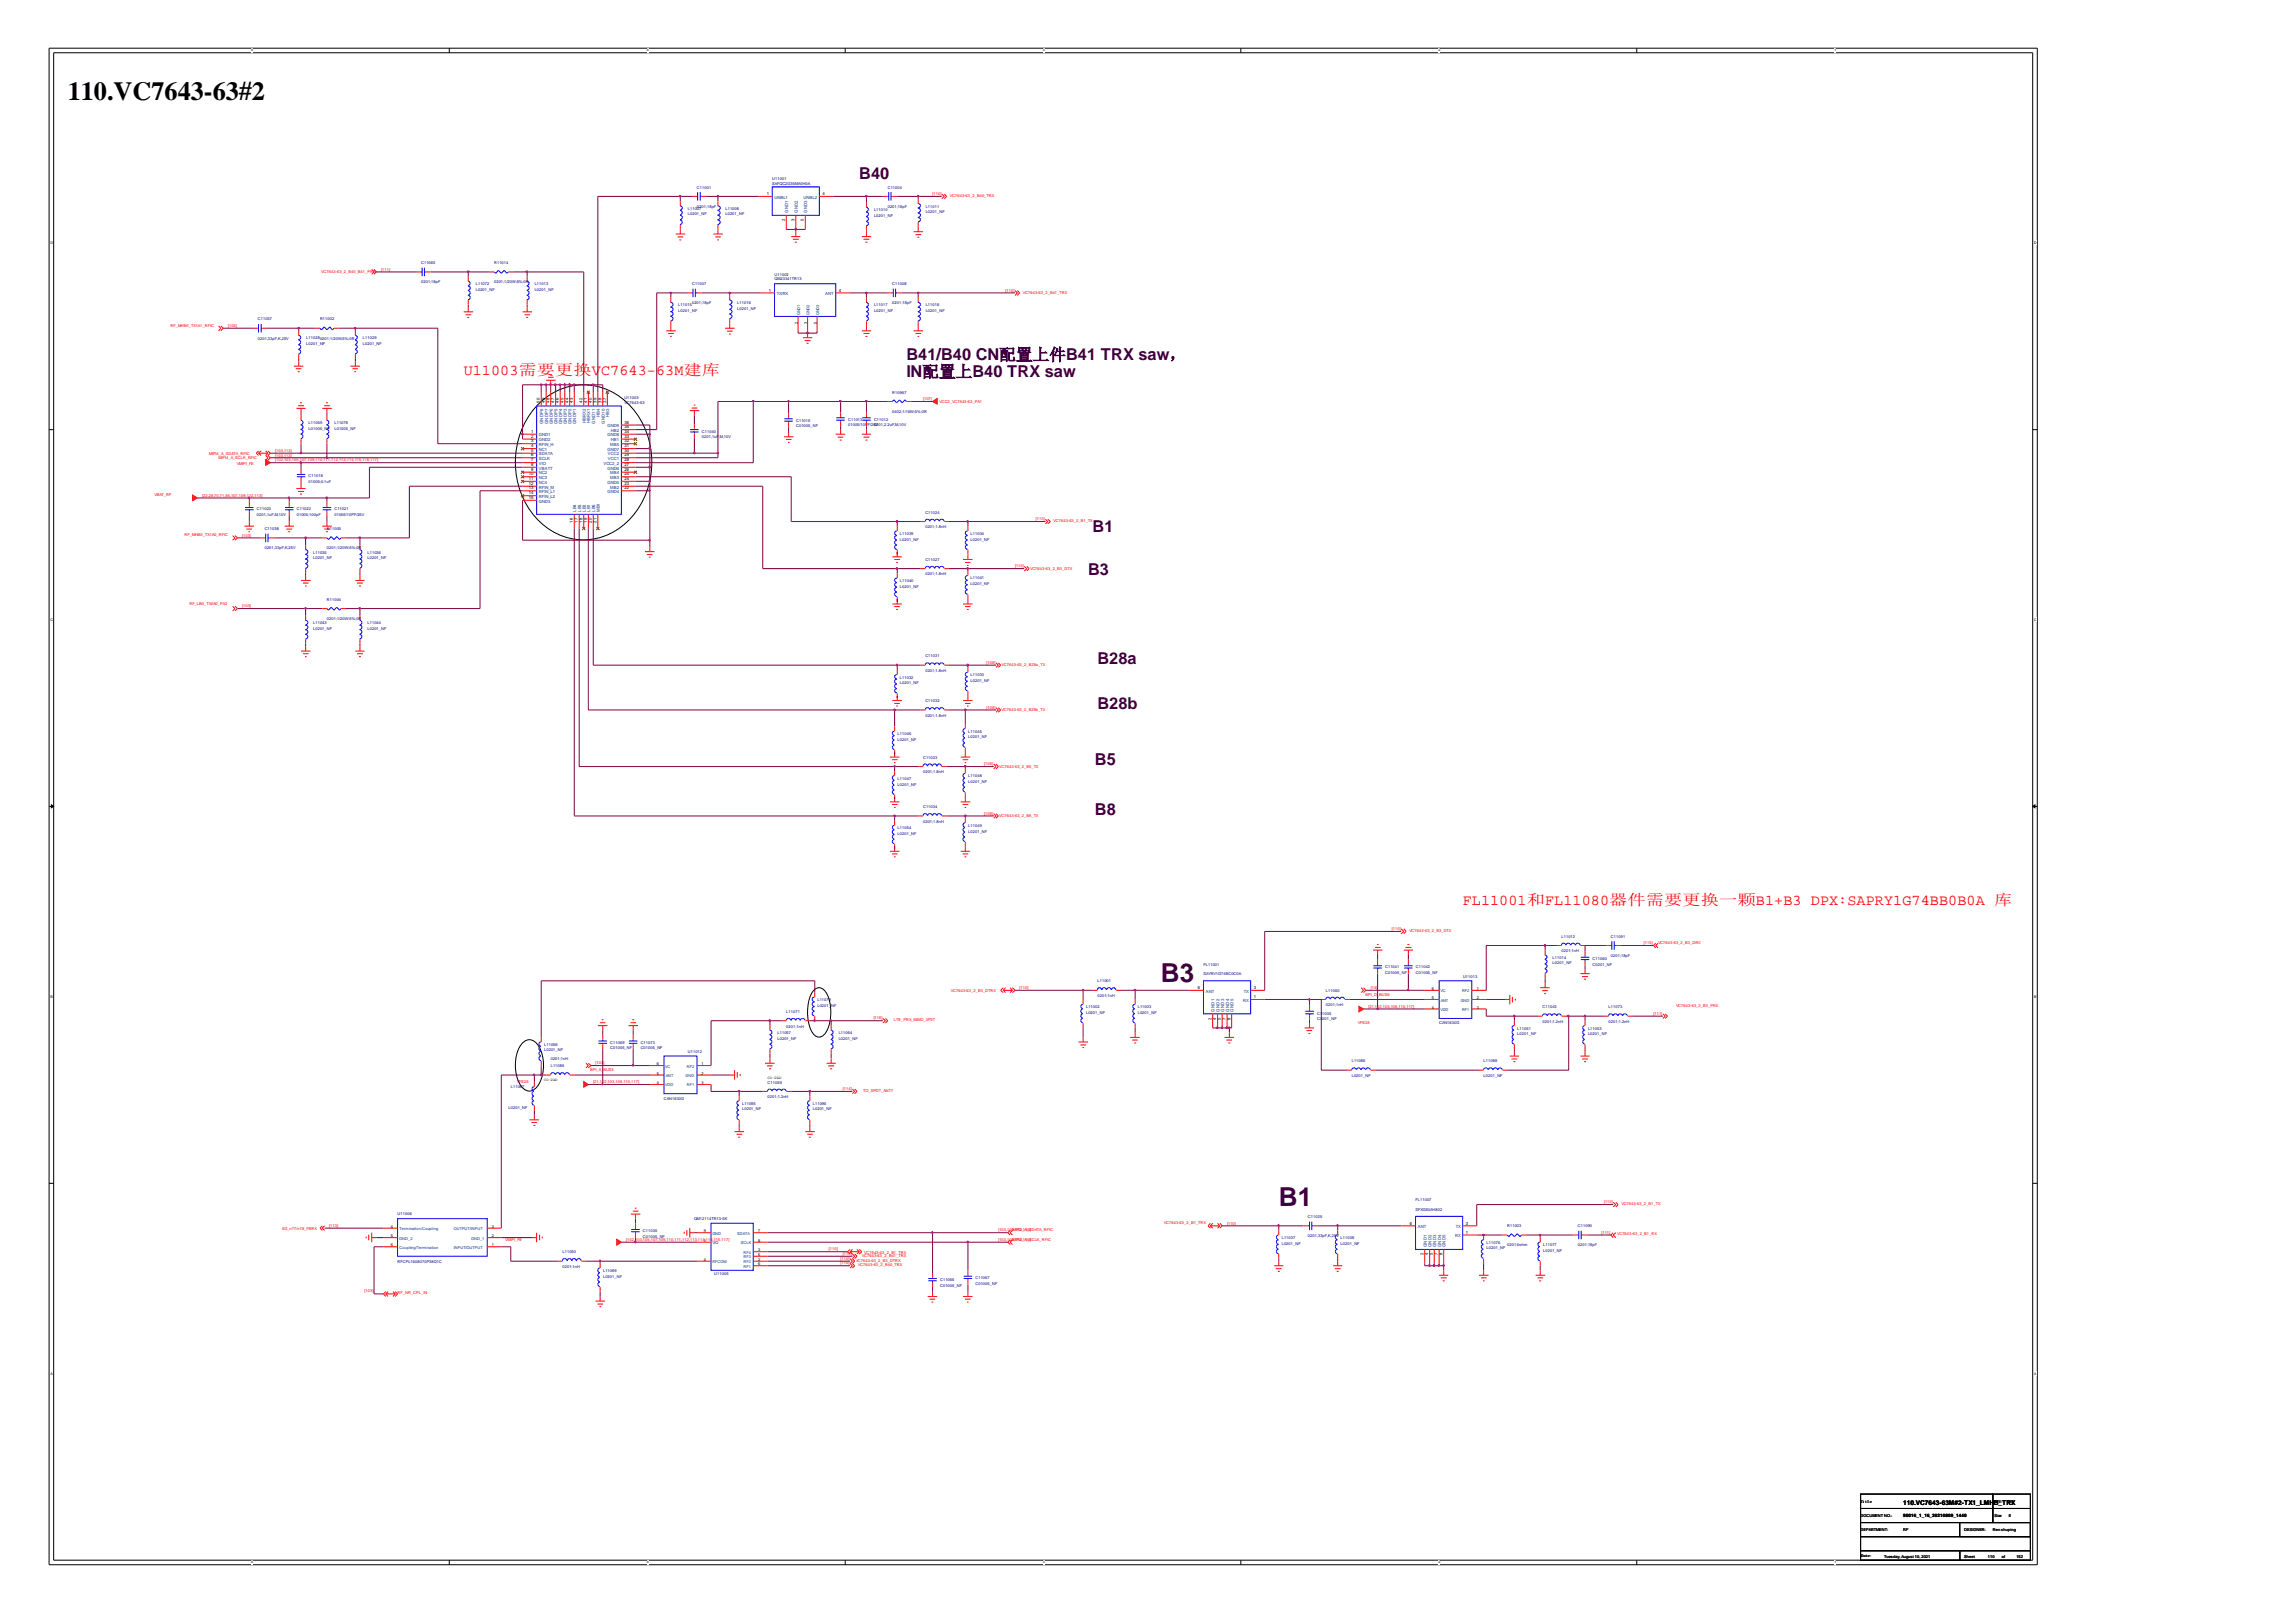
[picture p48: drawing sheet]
<svg xmlns="http://www.w3.org/2000/svg" width="297mm" height="210mm" viewBox="0 0 297 210" stroke-linecap="round" stroke-linejoin="round" font-family="sans-serif">
<defs><g id="words">
<text font-size="3.4" x="8.8" y="13">110.VC7643-63#2</text>
<g font-size="3.4" fill="#400040">
<text x="150.2" y="127.1">B3</text>
<text x="165.4" y="156">B1</text>
</g>
<g font-size="2.1" fill="#400040">
<text x="111.2" y="23.1">B40</text>
<text x="117.3" y="46.6">B41/B40 CN配置上件B41 TRX saw，</text>
<text x="117.3" y="48.8">IN配置上B40 TRX saw</text>
<text x="141.4" y="68.8">B1</text>
<text x="140.8" y="74.4">B3</text>
<text x="142" y="86">B28a</text>
<text x="142" y="91.7">B28b</text>
<text x="141.6" y="99">B5</text>
<text x="141.6" y="105.4">B8</text>
</g>
<g font-size="1.9" fill="#f00">
<text x="60" y="48.6">U11003需要更换VC7643-63M建库</text>
<text x="189.2" y="117.2">FL11001和FL11080器件需要更换一颗B1+B3 DPX:SAPRY1G74BB0B0A 库</text>
</g>
<text font-size=".8" x="246.2" y="194.8">110.VC7643-63M#2-TX1_LMHB_TRX</text>
<g font-size=".6">
<text x="99.2" y="25.2">1</text>
<text x="101.6" y="28.6" transform="rotate(-90 101.6 28.6)">2</text>
<text x="102.8" y="28.6" transform="rotate(-90 102.8 28.6)">3</text>
<text x="104" y="28.6" transform="rotate(-90 104 28.6)">5</text>
<text x="106.4" y="25.2">4</text>
<text x="99.5" y="37.7">1</text>
<text x="108.5" y="37.7">4</text>
<text x="69.8" y="52.1" transform="rotate(-90 69.8 52.1)">50</text>
<text x="70.5" y="52.1" transform="rotate(-90 70.5 52.1)">49</text>
<text x="71.1" y="52.1" transform="rotate(-90 71.1 52.1)">48</text>
<text x="71.7" y="52.1" transform="rotate(-90 71.7 52.1)">47</text>
<text x="72.3" y="52.1" transform="rotate(-90 72.3 52.1)">46</text>
<text x="72.9" y="52.1" transform="rotate(-90 72.9 52.1)">45</text>
<text x="73.5" y="52.1" transform="rotate(-90 73.5 52.1)">44</text>
<text x="74.1" y="52.1" transform="rotate(-90 74.1 52.1)">43</text>
<text x="75.4" y="52.1" transform="rotate(-90 75.4 52.1)">42</text>
<text x="75.9" y="52.1" transform="rotate(-90 75.9 52.1)">41</text>
<text x="76.6" y="52.1" transform="rotate(-90 76.6 52.1)">40</text>
<text x="77.2" y="52.1" transform="rotate(-90 77.2 52.1)">39</text>
<text x="77.8" y="52.1" transform="rotate(-90 77.8 52.1)">38</text>
<text x="78.4" y="52.1" transform="rotate(-90 78.4 52.1)">37</text>
<text x="68.7" y="56">1</text>
<text x="68.7" y="56.7">2</text>
<text x="68.7" y="57.2">3</text>
<text x="68.7" y="57.9">4</text>
<text x="68.7" y="58.5">5</text>
<text x="68.7" y="59.1">6</text>
<text x="68.7" y="59.7">7</text>
<text x="80.8" y="56.7">33</text>
<text x="80.8" y="55.4">35</text>
<text x="80.8" y="59.7">28</text>
<text x="80.8" y="59.1">29</text>
<text x="80.8" y="58.5">30</text>
<text x="80.8" y="57.9">31</text>
<text x="80.8" y="57.2">32</text>
<text x="80.8" y="56">34</text>
<text x="80.8" y="54.8">36</text>
<text x="68.4" y="61.5">10</text>
<text x="68.4" y="62.1">11</text>
<text x="68.4" y="62.8">12</text>
<text x="68.4" y="63.3">13</text>
<text x="68.4" y="64">14</text>
<text x="68.4" y="64.6">15</text>
<text x="68.7" y="60.3">8</text>
<text x="68.7" y="60.9">9</text>
<text x="80.8" y="63.3">22</text>
<text x="80.8" y="62.8">23</text>
<text x="80.8" y="62.1">24</text>
<text x="80.8" y="61.5">25</text>
<text x="80.8" y="60.9">26</text>
<text x="80.8" y="60.3">27</text>
<text x="74.1" y="67.7" transform="rotate(-90 74.1 67.7)">16</text>
<text x="74.8" y="67.7" transform="rotate(-90 74.8 67.7)">17</text>
<text x="75.4" y="67.7" transform="rotate(-90 75.4 67.7)">18</text>
<text x="75.9" y="67.7" transform="rotate(-90 75.9 67.7)">19</text>
<text x="76.6" y="67.7" transform="rotate(-90 76.6 67.7)">20</text>
<text x="77.2" y="67.7" transform="rotate(-90 77.2 67.7)">21</text>
<text x="155" y="128">6</text>
<text x="156.7" y="132" transform="rotate(-90 156.7 132)">2</text>
<text x="157.4" y="132" transform="rotate(-90 157.4 132)">4</text>
<text x="157.9" y="132" transform="rotate(-90 157.9 132)">5</text>
<text x="158.6" y="132" transform="rotate(-90 158.6 132)">7</text>
<text x="159.2" y="132" transform="rotate(-90 159.2 132)">8</text>
<text x="162.2" y="128">3</text>
<text x="162.2" y="129.2">1</text>
<text x="182.4" y="158.5">6</text>
<text x="189.7" y="158.5">3</text>
<text x="189.7" y="159.7">1</text>
<text x="184.1" y="162.4" transform="rotate(-90 184.1 162.4)">2</text>
<text x="184.8" y="162.4" transform="rotate(-90 184.8 162.4)">4</text>
<text x="185.4" y="162.4" transform="rotate(-90 185.4 162.4)">5</text>
<text x="186" y="162.4" transform="rotate(-90 186 162.4)">7</text>
<text x="186.6" y="162.4" transform="rotate(-90 186.6 162.4)">8</text>
<text x="246.2" y="196.4">98016_1_16_20210809_1440</text>
</g>
<g font-size=".6" fill="#004080">
<text x="100.2" y="25.7">UNBL1</text>
<text x="102" y="27.6" transform="rotate(-90 102 27.6)">GND1</text>
<text x="103.2" y="27.6" transform="rotate(-90 103.2 27.6)">GND2</text>
<text x="104" y="25.7">UNBL2</text>
<text x="104.4" y="27.6" transform="rotate(-90 104.4 27.6)">GND3</text>
<text x="100.5" y="38.2">TX/RX</text>
<text x="106.8" y="38.2">ANT</text>
<text x="77.6" y="54" transform="rotate(-90 77.6 54)">HB4</text>
<text x="78.8" y="54" transform="rotate(-90 78.8 54)">HB3</text>
<text x="69.7" y="56.5">GND1</text>
<text x="69.7" y="57.1">GND2</text>
<text x="69.7" y="57.7">RFIN_H</text>
<text x="69.7" y="58.3">NC1</text>
<text x="69.7" y="58.9">SDATA</text>
<text x="69.7" y="59.5">SCLK</text>
<text x="70.3" y="54.9" transform="rotate(-90 70.3 54.9)">GNDP8</text>
<text x="70.9" y="54.9" transform="rotate(-90 70.9 54.9)">GNDP7</text>
<text x="71.5" y="54.9" transform="rotate(-90 71.5 54.9)">GNDP6</text>
<text x="72.1" y="54.9" transform="rotate(-90 72.1 54.9)">GNDP5</text>
<text x="72.7" y="54.9" transform="rotate(-90 72.7 54.9)">GNDP4</text>
<text x="73.3" y="54.9" transform="rotate(-90 73.3 54.9)">GNDP3</text>
<text x="74" y="54.9" transform="rotate(-90 74 54.9)">GNDP2</text>
<text x="74.5" y="54.9" transform="rotate(-90 74.5 54.9)">GNDP1</text>
<text x="75.8" y="54.8" transform="rotate(-90 75.8 54.8)">HBRX2</text>
<text x="76.4" y="54.8" transform="rotate(-90 76.4 54.8)">HBRX1</text>
<text x="77" y="54.8" transform="rotate(-90 77 54.8)">GND11</text>
<text x="78.2" y="54.8" transform="rotate(-90 78.2 54.8)">GND10</text>
<text x="78.6" y="58.3">GND7</text>
<text x="78.6" y="56.5">GND8</text>
<text x="78.6" y="55.3">GND9</text>
<text x="78.7" y="59.5">VCC1</text>
<text x="78.7" y="58.9">VCC2</text>
<text x="79" y="57.7">MB5</text>
<text x="79" y="57.1">HB1</text>
<text x="79" y="55.9">HB2</text>
<text x="69.7" y="60.2">VIO</text>
<text x="69.7" y="60.8">VBATT</text>
<text x="69.7" y="62">NC3</text>
<text x="69.7" y="62.6">NC4</text>
<text x="69.7" y="63.2">RFIN_M</text>
<text x="69.7" y="63.8">RFIN_L1</text>
<text x="69.7" y="64.4">RFIN_L2</text>
<text x="69.7" y="65">GND3</text>
<text x="69.7" y="61.4">NC2</text>
<text x="78.1" y="60.2">VCC2_2</text>
<text x="78.6" y="63.8">GND4</text>
<text x="78.6" y="62.6">GND5</text>
<text x="78.6" y="60.8">GND6</text>
<text x="79" y="63.2">MB2</text>
<text x="79" y="62">MB3</text>
<text x="79" y="61.4">MB4</text>
<text x="74.5" y="66.3" transform="rotate(-90 74.5 66.3)">LB4</text>
<text x="75.2" y="66.3" transform="rotate(-90 75.2 66.3)">LB3</text>
<text x="75.8" y="66.3" transform="rotate(-90 75.8 66.3)">LB2</text>
<text x="76.4" y="66.3" transform="rotate(-90 76.4 66.3)">LB1</text>
<text x="77" y="66.3" transform="rotate(-90 77 66.3)">LB5</text>
<text x="77.6" y="66.3" transform="rotate(-90 77.6 66.3)">MB1</text>
<text x="156" y="128.5">ANT</text>
<text x="157.1" y="130.9" transform="rotate(-90 157.1 130.9)">GND1</text>
<text x="157.8" y="130.9" transform="rotate(-90 157.8 130.9)">GND2</text>
<text x="158.4" y="130.9" transform="rotate(-90 158.4 130.9)">GND3</text>
<text x="159" y="130.9" transform="rotate(-90 159 130.9)">GND4</text>
<text x="159.6" y="130.9" transform="rotate(-90 159.6 130.9)">GND5</text>
<text x="160.8" y="129.6">RX</text>
<text x="160.9" y="128.5">TX</text>
<text x="183.4" y="158.9">ANT</text>
<text x="184.6" y="161.4" transform="rotate(-90 184.6 161.4)">GND1</text>
<text x="185.2" y="161.4" transform="rotate(-90 185.2 161.4)">GND2</text>
<text x="185.8" y="161.4" transform="rotate(-90 185.8 161.4)">GND3</text>
<text x="186.4" y="161.4" transform="rotate(-90 186.4 161.4)">GND4</text>
<text x="187" y="161.4" transform="rotate(-90 187 161.4)">GND5</text>
<text x="188.3" y="160.1">RX</text>
<text x="188.3" y="158.9">TX</text>
</g>
<g font-size=".5">
<text x="32.5" y="6.7">5</text>
<text x="83.7" y="6.7">4</text>
<text x="134.9" y="6.7">3</text>
<text x="186.1" y="6.7">2</text>
<text x="237.3" y="6.7">1</text>
<text x="6.5" y="31.6">D</text>
<text x="263.1" y="31.6">D</text>
<text x="103.2" y="41.9" transform="rotate(-90 103.2 41.9)">2</text>
<text x="104.4" y="41.9" transform="rotate(-90 104.4 41.9)">3</text>
<text x="105.7" y="41.9" transform="rotate(-90 105.7 41.9)">5</text>
<text x="6.5" y="80.4">C</text>
<text x="263.1" y="80.4">C</text>
<text x="6.5" y="129.1">B</text>
<text x="185.3" y="130.5">4</text>
<text x="185.3" y="129.3">5</text>
<text x="185.3" y="128.1">6</text>
<text x="191.1" y="128.1">1</text>
<text x="191.1" y="129.3">2</text>
<text x="191.1" y="130.5">3</text>
<text x="263.1" y="129.1">B</text>
<text x="85" y="137.9">6</text>
<text x="90.8" y="137.9">1</text>
<text x="70.4" y="139.9">CO-PAD</text>
<text x="85" y="139.1">5</text>
<text x="85" y="140.3">4</text>
<text x="90.8" y="139.1">2</text>
<text x="90.8" y="140.3">3</text>
<text x="99.3" y="139.6">CO-PAD</text>
<text x="50.5" y="158.9">4</text>
<text x="50.5" y="160.1">5</text>
<text x="50.5" y="161.3">6</text>
<text x="63.6" y="158.9">3</text>
<text x="63.6" y="160.1">2</text>
<text x="63.6" y="161.3">1</text>
<text x="91.1" y="160.7">1</text>
<text x="91.1" y="159.5">9</text>
<text x="98.1" y="159.5">7</text>
<text x="98.1" y="160.7">8</text>
<text x="98.1" y="161.9">3</text>
<text x="91.1" y="163.2">4</text>
<text x="98.1" y="163.2">2</text>
<text x="98.1" y="163.8">6</text>
<text x="98.1" y="162.5">5</text>
<text x="6.5" y="177.9">A</text>
<text x="263.1" y="177.9">A</text>
<text x="240.7" y="194.5">Title</text>
<text x="240.7" y="196.3">DOCUMENT NO.:</text>
<text x="258" y="196.3">Size</text>
<text x="258" y="194.5">REV:</text>
<text x="259.6" y="194.5">V10</text>
<text x="259.9" y="196.3">E</text>
<text x="32.5" y="202.3">5</text>
<text x="83.7" y="202.3">4</text>
<text x="134.9" y="202.3">3</text>
<text x="186.1" y="202.3">2</text>
<text x="237.3" y="202.3">1</text>
<text x="240.7" y="198.1">DEPARTMENT:</text>
<text x="240.8" y="201.5">Date:</text>
<text x="243.8" y="201.6">Tuesday, August 10, 2021</text>
<text x="246.2" y="198.1">RF</text>
<text x="254.1" y="198.1">DESIGNER:</text>
<text x="254.1" y="201.6">Sheet</text>
<text x="257.2" y="201.6">110</text>
<text x="257.8" y="198.1">Ren shuping</text>
<text x="259" y="201.6">of</text>
<text x="260.9" y="201.6">152</text>
</g>
<g font-size=".5" fill="#000080">
<text x="99.9" y="23.3">U11001</text>
<text x="99.9" y="24">SAFQC2G35MA0H0A</text>
<text x="89" y="27.1">L11007</text>
<text x="89" y="27.9">L0201_NF</text>
<text x="90.2" y="24.4">C11001</text>
<text x="90.2" y="26.9">0201;18pF</text>
<text x="93.9" y="27.1">L11008</text>
<text x="93.9" y="27.9">L0201_NF</text>
<text x="113.1" y="27.3">L11010</text>
<text x="113.1" y="28.1">L0201_NF</text>
<text x="114.9" y="24.4">C11004</text>
<text x="114.9" y="26.9">0201;18pF</text>
<text x="119.8" y="26.9">L11011</text>
<text x="119.8" y="27.6">L0201_NF</text>
<text x="54.5" y="34.2">C11065</text>
<text x="63.9" y="34.2">R11014</text>
<text x="100.2" y="35.7">U11002</text>
<text x="33.4" y="41.5">C11037</text>
<text x="41.4" y="41.5">R11002</text>
<text x="54.5" y="36.7">0201;18pF</text>
<text x="61.6" y="36.9">L11072</text>
<text x="61.6" y="37.6">L0201_NF</text>
<text x="63.9" y="36.7">0201;1/20W;5%;0R</text>
<text x="69.2" y="36.9">L11013</text>
<text x="69.2" y="37.6">L0201_NF</text>
<text x="87.8" y="39.6">L11015</text>
<text x="87.8" y="40.4">L0201_NF</text>
<text x="89.5" y="36.9">C11007</text>
<text x="89.5" y="39.4">0201;18pF</text>
<text x="95.4" y="39.3">L11016</text>
<text x="95.4" y="40.1">L0201_NF</text>
<text x="100.2" y="36.3">QM23341TR13</text>
<text x="113.1" y="39.6">L11017</text>
<text x="113.1" y="40.4">L0201_NF</text>
<text x="115.4" y="36.9">C11008</text>
<text x="115.4" y="39.4">0201;18pF</text>
<text x="119.8" y="39.6">L11018</text>
<text x="119.8" y="40.4">L0201_NF</text>
<text x="33.4" y="44">0201,33pF,K,25V</text>
<text x="39.6" y="43.9">L110280201;1/20W;5%;0R</text>
<text x="39.6" y="44.6">L0201_NF</text>
<text x="46.9" y="43.9">L11029</text>
<text x="46.9" y="44.6">L0201_NF</text>
<text x="80.8" y="51.6">U11003</text>
<text x="80.8" y="52.3">VC7643-63</text>
<text x="115.4" y="50.9">R10967</text>
<text x="115.4" y="53.4">0402;1/16W;5%;0R</text>
<text x="39.9" y="54.9">L11059</text>
<text x="39.9" y="55.6">L01005_NF</text>
<text x="43.3" y="54.9">L11078</text>
<text x="43.3" y="55.6">L01005_NF</text>
<text x="90.8" y="56">C11040</text>
<text x="90.8" y="56.7">0201,1uF,M,10V</text>
<text x="103" y="54.6">C11015</text>
<text x="103" y="55.3">C01005_NF</text>
<text x="109.7" y="54.5">C11013</text>
<text x="109.7" y="55.2">01005/10PF/25V</text>
<text x="113.1" y="54.5">C11012</text>
<text x="113.1" y="55.2">0201,2.2uF,M,10V</text>
<text x="39.9" y="61.8">C11018</text>
<text x="39.9" y="62.5">01005;0.1uF</text>
<text x="33.2" y="66.1">C11023</text>
<text x="33.2" y="66.8">0201,1uF,M,10V</text>
<text x="34.2" y="68.6">C11038</text>
<text x="34.2" y="71.1">0201,33pF,K,25V</text>
<text x="38.4" y="66.1">C11022</text>
<text x="38.4" y="66.8">01005;100pF</text>
<text x="40.5" y="71.6">L11035</text>
<text x="42.3" y="68.6">R11005</text>
<text x="42.3" y="71.1">0201;1/20W;5%;0R</text>
<text x="43.3" y="66.1">C11021</text>
<text x="43.3" y="66.8">01005/10PF/25V</text>
<text x="47.5" y="71.6">L11036</text>
<text x="116.4" y="69.2">L11039</text>
<text x="116.4" y="69.9">L0201_NF</text>
<text x="119.7" y="66.5">C11024</text>
<text x="119.7" y="68.3">0201;1.8nH</text>
<text x="125.6" y="69.2">L11034</text>
<text x="125.6" y="69.9">L0201_NF</text>
<text x="40.5" y="72.4">L0201_NF</text>
<text x="42.3" y="77.7">R11004</text>
<text x="47.5" y="72.4">L0201_NF</text>
<text x="116.4" y="75.3">L11040</text>
<text x="116.4" y="76">L0201_NF</text>
<text x="119.7" y="72.6">C11027</text>
<text x="119.7" y="74.4">0201;1.8nH</text>
<text x="125.6" y="75">L11041</text>
<text x="125.6" y="75.7">L0201_NF</text>
<text x="40.5" y="80.8">L11043</text>
<text x="40.5" y="81.5">L0201_NF</text>
<text x="42.3" y="80.2">0201;1/20W;5%;0R</text>
<text x="47.5" y="80.8">L11044</text>
<text x="47.5" y="81.5">L0201_NF</text>
<text x="116.4" y="87.8">L11032</text>
<text x="116.4" y="88.5">L0201_NF</text>
<text x="119.7" y="85.1">C11031</text>
<text x="119.7" y="87">0201;1.8nH</text>
<text x="125.6" y="87.5">L11033</text>
<text x="125.6" y="88.2">L0201_NF</text>
<text x="116.1" y="95.1">L11046</text>
<text x="116.1" y="95.9">L0201_NF</text>
<text x="119.7" y="90.9">C11032</text>
<text x="119.7" y="92.7">0201;1.8nH</text>
<text x="125.3" y="94.8">L11045</text>
<text x="125.3" y="95.6">L0201_NF</text>
<text x="116.1" y="100.9">L11047</text>
<text x="116.1" y="101.7">L0201_NF</text>
<text x="119.4" y="98.2">C11033</text>
<text x="119.4" y="100">0201;1.8nH</text>
<text x="125.3" y="100.6">L11048</text>
<text x="125.3" y="101.3">L0201_NF</text>
<text x="116.1" y="107.3">L11054</text>
<text x="119.4" y="104.6">C11034</text>
<text x="119.4" y="106.4">0201;1.8nH</text>
<text x="125.3" y="107">L11049</text>
<text x="125.3" y="107.8">L0201_NF</text>
<text x="116.1" y="108">L0201_NF</text>
<text x="155.7" y="125">FL11001</text>
<text x="179.2" y="125.3">C11041</text>
<text x="183.2" y="125.3">C11042</text>
<text x="200.9" y="124.1">L11014</text>
<text x="200.9" y="124.8">L0201_NF</text>
<text x="202" y="121.3">L11012</text>
<text x="202" y="123.2">0201;1nH</text>
<text x="206" y="124.3">C11060</text>
<text x="206" y="125">C0201_NF</text>
<text x="208.4" y="121.3">C11091</text>
<text x="208.4" y="123.8">0201;18pF</text>
<text x="101.7" y="131.1">L11071</text>
<text x="105.7" y="129.6">L11079</text>
<text x="105.7" y="130.3">L0201_NF</text>
<text x="140.5" y="130.5">L11002</text>
<text x="140.5" y="131.2">L0201_NF</text>
<text x="142" y="127.1">L11001</text>
<text x="142" y="129">0201;1nH</text>
<text x="147.2" y="130.5">L11003</text>
<text x="147.2" y="131.2">L0201_NF</text>
<text x="155.7" y="126.2">SAYRV1G74BC0C0A</text>
<text x="170.4" y="131.3">C11005</text>
<text x="171.5" y="128.3">L11060</text>
<text x="171.5" y="130.2">0201;1nH</text>
<text x="179.2" y="126">C01005_NF</text>
<text x="183.2" y="126">C01005_NF</text>
<text x="189.3" y="126.6">U11013</text>
<text x="199.6" y="130.5">C11043</text>
<text x="208.1" y="130.5">L11073</text>
<text x="70.4" y="135.4">L11056</text>
<text x="70.4" y="136.1">L0201_NF</text>
<text x="71.2" y="137.2">0201;1nH</text>
<text x="79" y="135.1">C11069</text>
<text x="79" y="135.8">C01005_NF</text>
<text x="82.9" y="135.1">C11073</text>
<text x="82.9" y="135.8">C01005_NF</text>
<text x="89" y="136.3">U11012</text>
<text x="100.6" y="133.8">L11057</text>
<text x="100.6" y="134.5">L0201_NF</text>
<text x="101.7" y="133">0201;1nH</text>
<text x="108.5" y="133.8">L11064</text>
<text x="108.5" y="134.5">L0201_NF</text>
<text x="170.4" y="132">C0201_NF</text>
<text x="174.9" y="137.5">L11086</text>
<text x="186.2" y="132.6">CAN1630G</text>
<text x="191.9" y="137.5">L11088</text>
<text x="196.3" y="133.2">L11051</text>
<text x="196.3" y="134">L0201_NF</text>
<text x="199.6" y="132.3">0201;1.2nH</text>
<text x="205.4" y="133.2">L11053</text>
<text x="205.4" y="134">L0201_NF</text>
<text x="208.1" y="132.3">0201;1.2nH</text>
<text x="65.8" y="143.6">L0201_NF</text>
<text x="66.1" y="140.9">L11087</text>
<text x="71.2" y="138.1">L11085</text>
<text x="85.9" y="142.3">CAN1630G</text>
<text x="96" y="143">L11095</text>
<text x="96" y="143.7">L0201_NF</text>
<text x="99.3" y="140.2">C11059</text>
<text x="99.3" y="142.1">0201;1.2nH</text>
<text x="105.2" y="143">L11096</text>
<text x="105.2" y="143.7">L0201_NF</text>
<text x="174.9" y="139.4">L0201_NF</text>
<text x="191.9" y="139.4">L0201_NF</text>
<text x="183.1" y="155.5">FL11007</text>
<text x="51.4" y="157.3">U11006</text>
<text x="83.2" y="159.4">C11035</text>
<text x="83.2" y="160.2">C01005_NF</text>
<text x="89.8" y="157.8">QM12114TR13-5K</text>
<text x="165.8" y="160.3">L11037</text>
<text x="165.8" y="161.1">L0201_NF</text>
<text x="169.2" y="157.6">C11025</text>
<text x="169.2" y="160.1">0201,33pF,K,25V</text>
<text x="173.4" y="160.3">L11038</text>
<text x="173.4" y="161.1">L0201_NF</text>
<text x="183.1" y="156.7">SFXG50AH802</text>
<text x="192.3" y="161">L11076</text>
<text x="192.3" y="161.7">L0201_NF</text>
<text x="195" y="158.8">R11003</text>
<text x="195" y="161.3">0201;0ohm</text>
<text x="199.6" y="161.3">L11077</text>
<text x="199.6" y="162">L0201_NF</text>
<text x="204.1" y="158.8">C11090</text>
<text x="204.1" y="161.3">0201;18pF</text>
<text x="51.4" y="163.5">RFCPL1608070P38Q1C</text>
<text x="72.8" y="162.2">L11050</text>
<text x="72.8" y="164.1">0201;1nH</text>
<text x="78" y="164.6">L11089</text>
<text x="78" y="165.3">L0201_NF</text>
<text x="92.4" y="165">U11005</text>
<text x="121.6" y="165.8">C11066</text>
<text x="121.6" y="166.6">C01005_NF</text>
<text x="126.2" y="165.5">C11067</text>
<text x="126.2" y="166.3">C01005_NF</text>
</g>
<g font-size=".5" fill="#f00">
<text x="120.6" y="25.2">[110]</text>
<text x="122.9" y="25.5">VC7643-63_2_B40_TRX</text>
<text x="41.6" y="35.3">VC7643-63_2_B40_B41_PRX</text>
<text x="49.3" y="35">[111]</text>
<text x="130.1" y="37.8">[110]</text>
<text x="132.3" y="38">VC7643-63_2_B41_TRX</text>
<text x="22.1" y="42.3">RF_MHB0_TX1A1_RFIC</text>
<text x="29.5" y="42.3">[103]</text>
<text x="119.4" y="51.8">[107]</text>
<text x="121.5" y="52.1">VCC2_VC7643-63_PA1</text>
<text x="27.1" y="58.9">MIPI4_A_SDATA_RFIC</text>
<text x="28.3" y="59.5">MIPI4_A_SCLK_RFIC</text>
<text x="35.6" y="59.7">[102,103,105,107,109,110,111,112,113,114,115,116,117]</text>
<text x="35.6" y="58.5">[103,113]</text>
<text x="35.6" y="59.1">[103,113]</text>
<text x="20" y="64.2">VBAT_RF</text>
<text x="26.2" y="64.3">[22,28,70,71,86,107,109,112,113]</text>
<text x="30.6" y="60.1">VMIPI_FE</text>
<text x="23.9" y="69.4">RF_MHB0_TX1A0_RFIC</text>
<text x="31.3" y="69.4">[103]</text>
<text x="134" y="67.3">[110]</text>
<text x="136.3" y="67.6">VC7643-63_2_B1_TX</text>
<text x="131.3" y="73.4">[110]</text>
<text x="133.3" y="73.7">VC7643-63_2_B3_DTX</text>
<text x="24.5" y="78.2">RF_LB0_TX0A0_PA2</text>
<text x="31.3" y="78.6">[103]</text>
<text x="127.6" y="85.9">[108]</text>
<text x="129.6" y="86.2">VC7643-63_2_B28a_TX</text>
<text x="127.6" y="91.7">[108]</text>
<text x="129.6" y="92">VC7643-63_2_B28b_TX</text>
<text x="127.3" y="99">[108]</text>
<text x="129.3" y="99.3">VC7643-63_2_B5_TX</text>
<text x="127.3" y="105.4">[108]</text>
<text x="129.3" y="105.7">VC7643-63_2_B8_TX</text>
<text x="180.1" y="120.4">[110]</text>
<text x="182.3" y="120.6">VC7643-63_2_B3_DTX</text>
<text x="212.7" y="122.2">[115]</text>
<text x="214.5" y="122.1">VC7643-63_2_B3_DRX</text>
<text x="113" y="131.9">[116]</text>
<text x="123" y="128.4">VC7643-63_2_B3_DTRX</text>
<text x="131.9" y="128">[110]</text>
<text x="176.7" y="128.8">BPI_D_BUS6</text>
<text x="177" y="130.4">[21,102,103,108,110,117]</text>
<text x="177.3" y="128">[14]</text>
<text x="213.9" y="131.3">[111]</text>
<text x="216.8" y="130.4">VC7643-63_2_B3_PRX</text>
<text x="77" y="137.7">[103]</text>
<text x="115.7" y="132.2">LTE_PRX_MIMO_3P3T</text>
<text x="175.7" y="132.5">VFE28</text>
<text x="66.9" y="140.1">VFE28</text>
<text x="76.4" y="138.6">BPI_A_</text>
<text x="76.8" y="140.2">[21,102,103,108,110,117]</text>
<text x="78.1" y="138.6">BUS3</text>
<text x="109.1" y="141.1">[114]</text>
<text x="111.7" y="141.3">TO_SPDT_ANT7</text>
<text x="207.5" y="155.7">[110]</text>
<text x="209.8" y="156">VC7643-63_2_B1_TX</text>
<text x="36.5" y="159.2">5G_n77/n78_FBRX</text>
<text x="42.6" y="158.8">[113]</text>
<text x="65.4" y="160.5">VMIPI_FE</text>
<text x="81" y="160.6">[102,103,105,107,109,110,111,112,113,114,115,116,117]</text>
<text x="107.2" y="161.8">[110]</text>
<text x="129.2" y="160.6">[103,109M,112,116]</text>
<text x="129.2" y="159.4">[103,109M,112,116]</text>
<text x="131.4" y="160.5">IPI3_A_SCLK_RFIC</text>
<text x="131.4" y="159.3">IPI3_A_SDATA_RFIC</text>
<text x="150.6" y="158.4">VC7643-63_2_B1_TRX</text>
<text x="158.7" y="158.5">[110]</text>
<text x="207.2" y="159.7">[111]</text>
<text x="209.2" y="159.9">VC7643-63_2_B1_RX</text>
<text x="47.2" y="167.2">[103]</text>
<text x="51.4" y="167.5">RF_NR_CPL_IN</text>
<text x="108.8" y="163">[110]</text>
<text x="108.8" y="163.6">[110]</text>
<text x="109.1" y="162.4">[110]</text>
<text x="110.7" y="163.3">VC7643-63_2_B3_DTRX</text>
<text x="111" y="163.9">VC7643-63_2_B40_TRX</text>
<text x="111.5" y="162.7">VC7643-63_2_B41_TRX</text>
<text x="111.8" y="162.3">VC7643-63_2_B1_TRX</text>
</g>
<g font-size=".5" fill="#004080">
<text x="103.5" y="40.8" transform="rotate(-90 103.5 40.8)">GND1</text>
<text x="104.7" y="40.8" transform="rotate(-90 104.7 40.8)">GND2</text>
<text x="106" y="40.8" transform="rotate(-90 106 40.8)">GND3</text>
<text x="186.4" y="130.8">VDD</text>
<text x="186.4" y="128.4">VC</text>
<text x="186.4" y="129.6">ANT</text>
<text x="189" y="129.6">GND</text>
<text x="189.1" y="128.4">RF2</text>
<text x="189.1" y="130.8">RF1</text>
<text x="86.1" y="140.6">VDD</text>
<text x="86.1" y="138.1">VC</text>
<text x="86.1" y="139.4">ANT</text>
<text x="88.7" y="139.4">GND</text>
<text x="88.9" y="138.1">RF2</text>
<text x="88.9" y="140.6">RF1</text>
<text x="51.6" y="160.4">GND_2</text>
<text x="51.7" y="159.2">Termination/Coupling</text>
<text x="51.7" y="161.6">Coupling/Termination</text>
<text x="58.7" y="159.2">OUTPUT/INPUT</text>
<text x="58.7" y="161.6">INPUT/OUTPUT</text>
<text x="61" y="160.4">GND_1</text>
<text x="92.2" y="161">VIO</text>
<text x="92.2" y="159.8">GND</text>
<text x="95.4" y="159.8">SDATA</text>
<text x="95.8" y="161">SCLK</text>
<text x="92.2" y="163.5">RFCOM</text>
<text x="96.2" y="162.2">RF4</text>
<text x="96.2" y="163.5">RF2</text>
<text x="96.2" y="164.1">RF1</text>
<text x="96.2" y="162.8">RF3</text>
</g>
</g></defs>
<path d="M6.3 6.2h257.3v196.3h-257.3zM6.9 6.8h256.1v195.1h-256.1z" fill="none" stroke="#000" stroke-width=".13"/>
<g fill="#fff">
<path d="M32.5 6.2h.2v.6h-.2z"/>
<path d="M32.5 201.9h.2v.6h-.2z"/>
</g>
<path d="M58.1 6.2v.6M58.1 201.9v.6" fill="none" stroke="#000" stroke-width=".13"/>
<g fill="#fff">
<path d="M83.7 6.2h.2v.6h-.2z"/>
<path d="M83.7 201.9h.2v.6h-.2z"/>
</g>
<path d="M109.3 6.2v.6M109.3 201.9v.6" fill="none" stroke="#000" stroke-width=".13"/>
<g fill="#fff">
<path d="M134.9 6.2h.2v.6h-.2z"/>
<path d="M134.9 201.9h.2v.6h-.2z"/>
</g>
<path d="M160.5 6.2v.6M160.5 201.9v.6" fill="none" stroke="#000" stroke-width=".13"/>
<g fill="#fff">
<path d="M186.1 6.2h.2v.6h-.2z"/>
<path d="M186.1 201.9h.2v.6h-.2z"/>
</g>
<path d="M211.8 6.2v.6M211.8 201.9v.6" fill="none" stroke="#000" stroke-width=".13"/>
<g fill="#fff">
<path d="M237.3 6.2h.2v.6h-.2z"/>
<path d="M237.3 201.9h.2v.6h-.2z"/>
<path d="M6.5 31.1h.3v.6h-.3z"/>
<path d="M263.1 31.1h.3v.6h-.3z"/>
<path d="M6.5 79.9h.3v.6h-.3z"/>
<path d="M263.1 79.9h.3v.6h-.3z"/>
</g>
<path d="M6.3 55.6h.6M263 55.6h.6" fill="none" stroke="#000" stroke-width=".13"/>
<g fill="#fff">
<path d="M6.5 128.7h.3v.6h-.3z"/>
<path d="M263.1 128.7h.3v.6h-.3z"/>
</g>
<path d="M6.3 104.4h.6M263 104.4h.6" fill="none" stroke="#000" stroke-width=".13"/>
<g fill="#000" stroke="#000" stroke-width=".13">
<path d="M6.6 104.2l.3 .2-.3 .1z" fill-rule="evenodd"/>
<path d="M263 104.4l.3-.2v.3z" fill-rule="evenodd"/>
</g>
<g fill="#fff">
<path d="M6.5 177.4h.3v.6h-.3z"/>
<path d="M263.1 177.4h.3v.6h-.3z"/>
</g>
<g fill="none" stroke="#000" stroke-width=".13">
<path d="M69.6 52.3a8.1 8.1 0 0 1 12.5 .9 10.9 10.9 0 0 1-1.6 14.9 8.1 8.1 0 0 1-11.6-1.6 11 11 0 0 1 .7-14.2zM67.7 134.9a1.19 1.19 0 0 1 1.9 .4 5 5 0 0 1-.3 5.6 1.18 1.18 0 0 1-1.9-.4 5.3 5.3 0 0 1 0-5.2zM105.3 128.1a.95 .95 0 0 1 1.6 .4 5.5 5.5 0 0 1-.3 5.4 .93 .93 0 0 1-1.6-.4 6 6 0 0 1 0-5zM6.3 153.1h.6M263 153.1h.6M240.7 193.4h17.1v1.8h-17.1zM240.7 195.2h17.1v1.8h-17.1zM240.7 198.9h22v1.8h-22zM240.7 197h22v1.9h-22zM253.5 197h9.2v1.9h-9.2zM257.8 193.4h4.9v1.8h-4.9zM257.8 195.2h4.9v1.8h-4.9z"/>
<path d="M240.7 200.7h12.8v1.2h-12.8zM253.5 200.7h9.2v1.2h-9.2z"/>
</g>
<g fill="none" stroke="#f00" stroke-width=".13">
<path d="M48.1 34.9l.3 .3-.3 .3M48.4 34.9l.3 .3-.3 .3M53.9 35.2h.6M55.1 35.2h.6M60.6 35.8v.6M60.6 38.8v.6M60.6 39.8v.6M63.3 35.2h.6M65.8 35.2h.6M68.2 35.8v.6M68.2 38.8v.6M68.2 39.8v.6"/>
<path d="M86.8 38.5v.6M87.4 30.3h1.2M87.7 30.7h.7M87.9 31h.2M88 26v.6M88 29.1v1.2M88.9 37.9h.6M89.5 25.4h.7M90.2 37.9h.6M90.8 25.4h.6M92.3 30.3h1.2M92.5 30.7h.8"/>
<path d="M92.8 31h.2M92.9 26v.6M92.9 29.1v1.2M94.4 38.2v.6M98.1 25.4h1.8M98.4 37.9h1.8M101.7 27.9v1.8M102.4 30.6h1.1M102.6 31h.7M102.8 31.3h.3M103 27.9v1.8M103 30v.6"/>
<path d="M104.2 27.9v1.8M106 25.4h1.8M108.1 37.9h1.9M111.5 30.6h1.2M111.7 31h.8M112 31.3h.2M112.1 26.2v.6M112.1 29.3v.6M112.1 30v.6M112.1 38.5v.6M114.2 25.4h.7M114.9 37.9h.5"/>
<path d="M115.4 25.4h.7M116.1 37.9h.6M118.2 30h1.2M118.4 30.4h.8M118.7 30.7h.2M118.8 25.7v.6M118.8 28.8v1.2M118.8 38.5v.6M121.8 25.1l.4 .3-.4 .3M122.2 25.1l.3 .3-.3 .3M131.3 37.6l.3 .3-.3 .3M131.6 37.6l.3 .3-.3 .3"/>
<path d="M28.3 42.2l.3 .3-.3 .3M28.6 42.2l.3 .3-.3 .3M32.7 42.5h.7M33.4 58.3l-.3 .3 .3 .3M33.4 58.6l.4 .3M33.4 58.6h1.3M33.8 58.3l-.4 .3M34 42.5h.5M34.4 58.3l.3 .3M34.7 58.3l.3 .3-.3 .3 .3 .3-.3 .4M34.7 58.6l-.3 .3 .3 .3-.3 .4M38 47.4h1.2"/>
<path d="M38.3 47.7h.7M38.4 52.8h1.1M38.5 48.1h.3M38.6 52.5h.7M38.7 42.8v.6M38.7 45.9v.6M38.7 46.8v.6M38.8 52.1h.3M38.9 52.8v.7M38.9 53.8v.6M38.9 56.8v.6M40.8 42.5h.6"/>
<path d="M41.7 52.8h1.2M42 52.5h.7M42.2 52.1h.2M42.3 52.8v.7M42.3 53.8v.6M42.3 56.8v.6M43.2 42.5h.6M45.3 47.4h1.3M45.6 47.7h.7M45.8 48.1h.3M46 42.8v.6M46 45.9v.6"/>
<path d="M46 46.8v.6M60 40.4h1.2M60.2 40.7h.8M60.5 41.1h.2M67.6 40.4h1.2M67.6 56.2h1.8M67.6 58.6h1.8M67.6 56.8h1.8M67.6 57.4h1.8M67.6 58.1h1.8M67.6 59.2h1.8M67.6 59.9h1.8"/>
<path d="M67.9 40.7h.7M68.1 41.1h.2M70 50.7v1.8M70.7 49.2h1.2M70.7 50.7v1.8M70.9 48.8h.7M71.1 48.5h.3M71.2 49.2v.6M71.2 50.7v1.8M71.9 50.7v1.8M72.5 50.7v1.8M73.1 50.7v1.8"/>
<path d="M73.7 50.7v1.8M74.3 50.7v1.8M75.5 50.7v1.8M76.1 50.7v1.8M76.8 50.7v1.8M77.3 50.7v1.8M78 50.7v1.8M78.6 50.7v1.8M80.4 56.2h1.8M80.4 58.6h1.8M80.4 56.8h1.8M80.4 57.4h1.8"/>
<path d="M80.4 58.1h1.8M80.4 59.2h1.8M80.4 59.9h1.8M80.4 55.6h1.8M80.4 55h1.8M86.2 42.8h1.2M86.4 43.2h.8M86.7 43.5h.2M86.8 41.6v1.2M89.2 53.1h1.3M89.5 52.8h.7M89.7 52.4h.3"/>
<path d="M89.8 53.1v.7M89.8 54.9v.6M89.8 56.1v.6M93.8 42.5h1.2M94.1 42.9h.7M94.3 43.2h.2M94.4 41.3v1.2M101.4 56.5h1.3M101.7 56.9h.7M101.9 57.2h.3M102 53.5v.6M102 54.7v.6"/>
<path d="M102 55.9v.6M103.3 41v1.8M103.9 43.7h1.2M104.1 44.1h.8M104.4 44.4h.2M104.5 41v1.8M104.5 43.1v.6M105.7 41v1.8M108.1 56.2h1.2M108.4 56.6h.7M108.6 57h.3M108.8 53.4v.5"/>
<path d="M108.8 54.6v.6M108.8 55.6v.6M111.5 42.8h1.2M111.5 56.2h1.2M111.7 43.2h.8M111.7 56.6h.8M112 43.5h.2M112 57h.2M112.1 41.6v1.2M112.1 53.4v.5M112.1 54.6v.6M112.1 55.6v.6"/>
<path d="M114.9 52h.5M117.3 52h.6M118.2 42.8h1.2M118.4 43.2h.8M118.7 43.5h.2M118.8 41.6v1.2M30.1 69.3l.3 .3-.3 .3M30.1 78.5l.3 .3-.3 .3M30.4 69.3l.3 .3-.3 .3M30.4 78.5l.3 .3-.3 .3M31.6 68.1h1.3M31.9 68.5h.7"/>
<path d="M32.1 68.8h.2M32.3 64.9v.6M32.3 66.1v.7M32.3 67.5v.6M33.7 69.6h.5M34.9 69.6h.6M36.8 68.1h1.2M37 68.5h.8M37.3 68.8h.2M37.4 64.9v.6M37.4 66.1v.7M37.4 67.5v.6"/>
<path d="M38.4 63.2h1.1M38.6 63.6h.7M38.8 63.9h.3M38.9 60.7v.6M38.9 61.9v.6M38.9 62.6v.6M38.9 75.1h1.3M39.2 75.5h.7M39.5 75.8h.2M39.5 70.5v.6M39.5 73.6v.6M39.5 74.5v.6"/>
<path d="M39.5 79.7v.6M41.7 68.1h1.2M41.7 69.6h.6M41.7 78.8h.6M42 68.5h.7M42.2 68.8h.2M42.3 64.9v.6M42.3 66.1v.7M42.3 67.5v.6M44.1 69.6h.6M44.1 78.8h.6M46 75.1h1.2"/>
<path d="M46.2 75.5h.7M46.4 75.8h.3M46.6 70.5v.6M46.6 73.6v.6M46.6 74.5v.6M46.6 79.7v.6M67.6 60.5h1.8M67.6 61.7h1.8M67.6 62.3h1.8M67.6 62.9h1.8M67.6 63.5h1.8M67.6 64.1h1.8"/>
<path d="M67.6 64.7h1.8M67.6 61.1h1.8M74.3 66.6v1.8M74.9 66.6v1.8M75.5 66.6v1.8M76.1 66.6v1.8M76.8 66.6v1.8M77.3 66.6v1.8M80.4 60.5h1.8M80.4 61.7h1.8M80.4 62.3h1.8M80.4 62.9h1.8"/>
<path d="M80.4 63.5h1.8M80.4 61.1h1.8M83.4 71.4h1.3M83.7 71.8h.7M83.9 72.1h.3M84.1 70.8v.6M115.4 72.1h1.3M115.4 78.2h1.3M115.7 72.4h.7M115.7 78.5h.7M116 72.8h.2M116 78.9h.2"/>
<path d="M116.1 68.1v.6M116.1 71.1v1M116.1 74.2v.6M116.1 77.2v1M119.1 73.6h.6M119.1 67.5h.6M122.2 73.6h.6M122.2 67.5h.6M124.6 72.4h1.2M124.6 78.2h1.2M124.8 72.8h.8M124.8 78.5h.8"/>
<path d="M125.1 73.2h.2M125.1 78.9h.2M125.2 68.1v.6M125.2 71.1v.7M125.2 71.8v.6M125.2 73.9v.6M125.2 76.9v1.3M132.5 73.3l.3 .3-.3 .3M132.8 73.3l.3 .3-.3 .3M135.3 67.2l.3 .3-.3 .3M135.6 67.2l.3 .3-.3 .3M38.9 84.3h1.3"/>
<path d="M39.2 84.6h.7M39.5 85h.2M39.5 82.7v.6M39.5 83.6v.7M46 84.3h1.2M46.2 84.6h.7M46.4 85h.3M46.6 82.7v.6M46.6 83.6v.7M115.1 98h1.3M115.4 98.3h.7M115.4 90.6h1.3"/>
<path d="M115.7 98.7h.2M115.7 91h.7M115.7 94v.6M115.7 97v1M115.7 99.8v.6M116 91.4h.2M116.1 86.7v.6M116.1 89.7v.9M118.8 99.2h.6M119.1 86.1h.6M119.1 91.9h.6M121.8 99.2h.7"/>
<path d="M122.2 86.1h.6M122.2 91.9h.6M124.3 98h1.2M124.5 98.3h.8M124.6 90.6h1.2M124.8 98.7h.2M124.8 91h.8M124.9 93.7v.6M124.9 96.7v1.3M124.9 99.5v.6M125.1 91.4h.2M125.2 86.4v.6"/>
<path d="M125.2 89.4v1.2M128.6 98.9l.3 .3-.3 .3M128.9 85.8l.3 .3-.3 .3M128.9 91.6l.3 .3-.3 .3M128.9 98.9l.3 .3-.3 .3M129.2 85.8l.3 .3-.3 .3M129.2 91.6l.3 .3-.3 .3M115.1 103.8h1.3M115.1 110.2h1.3M115.4 104.1h.7M115.4 110.5h.7M115.7 104.5h.2"/>
<path d="M115.7 110.9h.2M115.7 102.8v1M115.7 106.2v.6M115.7 109.2v1M118.8 105.6h.6M121.8 105.6h.7M124.3 103.8h1.2M124.3 110.2h1.2M124.5 104.1h.8M124.5 110.5h.8M124.8 104.5h.2M124.8 110.9h.2"/>
<path d="M124.9 102.5v1.3M124.9 105.9v.6M124.9 108.9v1.3M128.6 105.3l.3 .3-.3 .3M128.9 105.3l.3 .3-.3 .3M70 134.3v.5M70 137.3v.6M70.7 139.1h.5M73.7 139.1h.6M75.8 137.6l.3 .3-.3 .3M76.1 137.6l.4 .3-.4 .3M77.3 132.7h1.3"/>
<path d="M77.6 132.3h.7M77.9 132h.2M78 132.7v.6M78 133.9v.6M78 135.1v.7M81.3 132.7h1.2M81.6 132.3h.7M81.8 132h.2M81.9 132.7v.6M81.9 133.9v.6M81.9 135.1v.7M84.1 139.1h1.8"/>
<path d="M84.1 137.9h1.8M90.2 139.1h1.8M90.2 137.9h1.8M94.4 139.1h.6M95 138.5v1.2M95.4 138.7v.8M95.8 139v.2M99 137.6h1.2M99.2 137.9h.7M99.5 138.3h.2M99.6 132.7v.6M99.6 135.8v.6"/>
<path d="M99.6 137v.6M101.1 132.1h.6M104.2 132.1h.6M105.4 128.5v.5M105.4 131.5v.6M106.9 137.6h1.2M107.1 137.9h.8M107.4 138.3h.3M107.5 132.7v.6M107.5 135.8v.6M107.5 137v.6M114.2 131.8l.4 .3-.4 .3"/>
<path d="M114.6 131.8l.3 .3-.3 .3M129.8 127.8l-.3 .4 .3 .3M129.8 128.2l.3 .3M129.8 128.2h1.2M130.1 127.8l-.3 .4M130.7 127.8l.3 .4M131 127.8l.3 .4-.3 .3M131 128.2l-.3 .3M139.5 134.8h1.3M139.8 135.2h.7M140 135.6h.3M140.1 129.3v.7"/>
<path d="M140.1 132.4v.6M140.1 134.3v.5M141.4 128.2h.6M144.4 128.2h.6M146.2 134.3h1.2M146.5 134.6h.7M146.7 135h.3M146.9 129.3v.7M146.9 132.4v.6M146.9 133.6v.7M153.8 128.2h1.9M156.9 131.2v1.8"/>
<path d="M157.5 131.2v1.8M158.1 131.2v1.8M158.4 134.3h1.2M158.7 134.6h.7M158.7 131.2v1.8M158.9 135h.3M159 133.6v.7M159.3 131.2v1.8M161.8 129.3h1.8M161.8 128.2h1.8M168.8 133h1.2M169 133.4h.8"/>
<path d="M169.3 133.7h.2M169.4 130.1v.7M169.4 131.4v.6M169.4 132.4v.6M170.9 129.3h.6M174 129.3h.6M174.3 138.5h.6M176.1 127.8l.3 .4-.3 .3M176.4 127.8l.3 .4-.3 .3M177.3 138.5h.6M177.6 123h1.3M177.9 122.6h.7"/>
<path d="M178.1 122.2h.3M178.2 123v.6M178.2 124.2v.6M178.2 125.4v.6M181.3 120.2l.3 .3-.3 .3M181.6 123h1.2M181.6 120.2l.3 .3-.3 .3M181.8 122.6h.8M182.1 122.2h.2M182.2 123v.6M182.2 124.2v.6M182.2 125.4v.6"/>
<path d="M184.3 129.3h1.9M184.3 128.2h1.9M184.3 130.6h1.9M190.4 129.3h1.9M190.4 128.2h1.9M190.4 130.6h1.9M191.3 138.5h.6M194.4 138.5h.6M194.7 129.3h.6M195.3 128.7v1.3M195.3 136.7h1.2M195.5 137h.8"/>
<path d="M195.7 129v.7M195.8 137.4h.2M195.9 132.1v.6M195.9 135.1v.7M195.9 136.1v.6M196 129.3v.2M199 131.5h.6M199.3 127.8h1.2M199.5 128.2h.7M199.8 128.6h.2M199.9 123v.6M199.9 126v.6"/>
<path d="M199.9 127.2v.6M201.4 122.4h.6M202 131.5h.6M204.5 126h1.2M204.5 136.7h1.2M204.5 122.4h.6M204.7 126.4h.7M204.7 137h.7M204.9 126.7h.3M204.9 137.4h.3M205.1 123.2v.6M205.1 124.3v.7"/>
<path d="M205.1 125.4v.6M205.1 132.1v.6M205.1 135.1v.7M205.1 136.1v.6M207.5 131.5h.6M207.8 122.4h.6M209 122.4h.6M210.6 131.5h.6M214.2 122.1l-.3 .3 .3 .3M214.5 122.1l-.3 .3 .3 .3M215.1 131.2l.3 .3-.3 .3M215.4 131.2l.3 .3-.3 .3"/>
<path d="M41.7 158.6l-.3 .3 .3 .3M42 158.6l-.3 .3 .3 .3M47.7 159.8v.7M48.1 159.5v1.3M49.6 158.9h1.8M63 158.9h1.9M68.5 144.9h1.2M68.7 145.3h.8M69 145.6h.3M69.1 140v.6M69.1 143.1v.6M69.1 144.3v.6"/>
<path d="M69.4 159.5v1.3M69.8 159.8v.7M81.6 157.1h1.2M81.9 156.7h.7M82.1 156.4h.2M82.2 157.1v.6M82.2 158.3v.6M82.2 159.5v.7M84.1 140.3h1.8M88.5 159.4v.3M88.9 159.2v.7M89.2 159.5h.6"/>
<path d="M89.2 158.9v1.3M90.2 159.5h1.8M90.2 140.3h1.8M95 146.4h1.3M95.3 146.8h.7M95.5 147.2h.3M95.6 141.9v.6M95.6 144.9v.6M95.6 145.8v.6M97.5 159.5h1.8M98.7 141.2h.6M101.7 141.2h.7"/>
<path d="M104.2 146.4h1.2M104.4 146.8h.8M104.6 147.2h.3M104.8 141.9v.6M104.8 144.9v.6M104.8 145.8v.6M110.3 140.9l.3 .3-.3 .3M110.6 140.9l.3 .3-.3 .3M130.7 159.2l-.3 .3 .3 .3M131 159.2l-.3 .3 .3 .3M156.6 158.3l-.3 .3 .3 .3M156.6 158.6l.3 .3"/>
<path d="M156.6 158.6h1.2M156.9 158.3l-.3 .3M157.5 158.3l.3 .3M157.8 158.3l.3 .3-.3 .3M157.8 158.6l-.3 .3M165.4 159.2v.6M168.6 158.6h.6M169.8 158.6h.6M173.1 159.2v.6M181.3 158.6h1.8M189.2 158.6h1.9M189.2 159.8h1.9"/>
<path d="M191.9 159.8v.7M194.4 159.8h.6M196.8 159.8h.6M203.5 159.8h.6M204.8 159.8h.6M208.7 159.5l-.3 .3 .3 .4M208.7 155.6l.3 .3-.3 .3M209 159.5l-.3 .3 .3 .4M209 155.6l.3 .3-.3 .3M47.4 160v.2M48.1 160.2h.6M49.6 160.2h1.8"/>
<path d="M49.6 161.3h1.8M49.9 167.1l-.3 .3 .3 .4M49.9 167.4l.3 .4M49.9 167.4h1.2M50.2 167.1l-.3 .3M50.8 167.1l.3 .3M51.1 167.1l.3 .3-.3 .4M51.1 167.4l-.3 .4M63 160.2h1.9M63 161.3h1.9M68.8 160.2h.6M70.1 160v.2"/>
<path d="M72.2 163.2h.6M75.2 163.2h.6M77 168.4h1.3M77.3 168.8h.7M77.6 169.1h.2M77.6 163.5v.6M77.6 166.6v.5M77.6 167.8v.6M90.2 163.2h1.8M90.2 160.8h1.8M97.5 163.8h1.8M97.5 162h1.8"/>
<path d="M97.5 163.2h1.8M97.5 160.8h1.8M97.5 162.6h1.8M110 162l.6 .6-.3 .3 .3 .3-.3 .3 .3 .3-.3 .3M110 162.9l.3 .3-.3 .3 .3 .3-.3 .3M110 161.7l-.4 .3 .4 .3M110 162h1.2M110.3 161.7l-.3 .3M110.6 162.3l.3 .3-.3 .3M110.9 161.7l.3 .3M111.2 162l-.3 .3M111.2 161.7l.3 .3-.3 .3"/>
<path d="M120 167.8h1.2M120.3 168.1h.7M120.5 168.5h.2M120.6 164.7v.6M120.6 165.9v.7M120.6 167.1v.7M124.6 167.8h1.2M124.8 168.1h.8M125.1 168.5h.2M125.2 164.4v.6M125.2 165.6v.7M125.2 167.1v.7"/>
<path d="M130.7 160.5l-.3 .3 .3 .3M131 160.5l-.3 .3 .3 .3M164.8 163.8h1.2M165.1 164.2h.7M165.3 164.5h.3M165.4 162.3v.6M165.4 163.2v.6M172.5 163.8h1.2M172.7 164.2h.7M172.9 164.5h.3M173.1 162.3v.6M173.1 163.2v.6"/>
<path d="M184.3 161.7v1.8M185 161.7v1.8M185.5 161.7v1.8M186.2 165h1.2M186.2 161.7v1.8M186.4 165.4h.8M186.6 165.7h.3M186.8 161.7v1.8M186.8 164.4v.6M191.3 165h1.3M191.6 165.4h.7M191.9 165.7h.2"/>
<path d="M191.9 162.9v.6M191.9 164.4v.6M198.7 165h1.2M198.9 165.4h.7M199.1 165.7h.3M199.3 160.2v.6M199.3 163.2v.6M199.3 164.4v.6"/>
</g>
<g fill="#f00" stroke="#f00" stroke-width=".13">
<path d="M34.4 59.5l.6 .4-.6 .3z" fill-rule="evenodd"/>
<path d="M24.9 64.1l.6 .3-.6 .4z" fill-rule="evenodd"/>
<path d="M79.8 160.4l.6 .4-.6 .3z" fill-rule="evenodd"/>
<path d="M75.5 140l.6 .3-.6 .4z" fill-rule="evenodd"/>
<path d="M120.6 52l.6-.4v.7z" fill-rule="evenodd"/>
<path d="M175.8 130.2l.6 .4-.6 .4z" fill-rule="evenodd"/>
</g>
<g fill="none" stroke="#00f" stroke-width=".13">
<path d="M54.5 35.2h.1M54.6 34.6v1.1M54.9 35.2h.2M54.9 34.6v1.1M60.5 36.4h.2a.3 .3 0 0 1 .1 .4 .3 .3 0 0 1-.3 .2M60.5 37h.2a.28 .28 0 0 1 .1 .4 .28 .28 0 0 1-.3 .2M60.5 37.6a.3 .3 0 0 1 .3 .3 .3 .3 0 0 1-.3 .3M60.5 38.2l.2 .1a.28 .28 0 0 1 .1 .3 .28 .28 0 0 1-.3 .2M63.9 35.2l.2 .2 .4-.4 .4 .4 .3-.4 .4 .4 .2-.2M68.2 36.4h.1a.3 .3 0 0 1 .1 .4 .3 .3 0 0 1-.2 .2M68.2 37h.1a.28 .28 0 0 1 .1 .4 .28 .28 0 0 1-.2 .2M68.2 37.6a.3 .3 0 0 1 .3 .3 .3 .3 0 0 1-.3 .3"/>
<path d="M68.2 38.2l.1 .1a.28 .28 0 0 1 .1 .3 .28 .28 0 0 1-.2 .2M86.7 39.1a.3 .3 0 0 1 .4 .3 .3 .3 0 0 1-.4 .3M86.7 39.8a.28 .28 0 0 1 .4 .2 .28 .28 0 0 1-.4 .3M88 26.6l.1 .1a.28 .28 0 0 1 .2 .3 .28 .28 0 0 1-.3 .2M88 27.2l.1 .1a.3 .3 0 0 1 .2 .3 .3 .3 0 0 1-.3 .2M88 27.9h.1a.28 .28 0 0 1 .2 .3 .28 .28 0 0 1-.3 .2M88 28.5a.3 .3 0 0 1 .3 .3 .3 .3 0 0 1-.3 .3M89.5 37.9h.2M89.7 37.4v1.1M90 37.9h.2M90 37.4v1.1M90.2 25.4h.1"/>
<path d="M90.3 24.9v1.1M90.6 25.4h.2M90.6 24.9v1.1M92.8 26.6a.28 .28 0 0 1 .4 .3 .28 .28 0 0 1-.4 .3M92.8 27.2a.3 .3 0 0 1 .4 .3 .3 .3 0 0 1-.4 .3M92.8 27.9a.28 .28 0 0 1 .4 .2 .28 .28 0 0 1-.4 .3M92.8 28.5a.3 .3 0 0 1 .4 .3 .3 .3 0 0 1-.4 .3M94.4 38.8a.28 .28 0 0 1 .3 .3 .28 .28 0 0 1-.3 .3M94.4 39.4a.3 .3 0 0 1 .3 .3 .3 .3 0 0 1-.3 .3M99.9 24.2h6.1v3.7h-6.1zM100.2 36.7h7.9v4.3h-7.9zM112.1 39.1a.3 .3 0 0 1 .3 .3 .3 .3 0 0 1-.3 .3"/>
<path d="M112.1 39.8h.1a.28 .28 0 0 1 .1 .3 .28 .28 0 0 1-.2 .2M112.1 26.8l.1 .1a.3 .3 0 0 1 .1 .3 .3 .3 0 0 1-.2 .2M112.1 27.4l.1 .1a.28 .28 0 0 1 .1 .3 .28 .28 0 0 1-.2 .2M112.1 28a.3 .3 0 0 1 .3 .3 .3 .3 0 0 1-.3 .3M112.1 28.7h.1a.28 .28 0 0 1 .1 .3 .28 .28 0 0 1-.2 .2M114.9 25.4h.1M115 24.9v1.1M115.3 25.4h.1M115.3 24.9v1.1M115.4 37.9h.2M115.6 37.4v1.1M115.9 37.9h.2"/>
<path d="M115.9 37.4v1.1M118.7 39.1a.3 .3 0 0 1 .4 .3 .3 .3 0 0 1-.4 .3M118.7 39.8a.28 .28 0 0 1 .4 .2 .28 .28 0 0 1-.4 .3M118.7 26.3a.28 .28 0 0 1 .4 .3 .28 .28 0 0 1-.4 .3M118.7 26.9a.3 .3 0 0 1 .4 .3 .3 .3 0 0 1-.4 .3M118.7 27.6a.28 .28 0 0 1 .4 .2 .28 .28 0 0 1-.4 .3M118.7 28.2a.28 .28 0 0 1 .4 .2 .28 .28 0 0 1-.4 .3M33.4 42.5h.1M33.4 41.9v1.1M33.8 42.5h.2M33.8 41.9v1.1M38.6 43.4h.2a.28 .28 0 0 1 .1 .4 .28 .28 0 0 1-.3 .2"/>
<path d="M38.6 44h.2a.3 .3 0 0 1 .1 .4 .3 .3 0 0 1-.3 .2M38.6 44.6l.2 .1a.28 .28 0 0 1 .1 .3 .28 .28 0 0 1-.3 .2M38.6 45.2a.3 .3 0 0 1 .3 .3 .3 .3 0 0 1-.3 .3M38.9 56.2h.2a.3 .3 0 0 1 .1 .4 .3 .3 0 0 1-.3 .2M38.9 55.6h.2a.28 .28 0 0 1 .1 .3 .28 .28 0 0 1-.3 .2M38.9 55h.2a.28 .28 0 0 1 .1 .4 .28 .28 0 0 1-.3 .2M38.9 54.4a.3 .3 0 0 1 .3 .3 .3 .3 0 0 1-.3 .3M41.4 42.5l.2 .2 .4-.4 .3 .4 .4-.4 .3 .4 .2-.2M42.2 56.2h.2a.3 .3 0 0 1 .1 .4 .3 .3 0 0 1-.3 .2M42.2 55.6h.2a.28 .28 0 0 1 .1 .3 .28 .28 0 0 1-.3 .2M42.2 55h.2a.28 .28 0 0 1 .1 .4 .28 .28 0 0 1-.3 .2M42.2 54.4a.3 .3 0 0 1 .3 .3 .3 .3 0 0 1-.3 .3"/>
<path d="M45.9 43.4l.3 .1a.3 .3 0 0 1-.3 .5M45.9 44l.3 .1a.35 .35 0 0 1-.3 .5M45.9 44.6l.3 .2a.3 .3 0 0 1-.3 .4M45.9 45.2l.3 .3v.1l-.3 .2M69.4 52.5h11v14.1h-11zM86.7 40.4a.28 .28 0 0 1 .4 .2 .28 .28 0 0 1-.4 .3M86.7 41a.3 .3 0 0 1 .4 .2 .3 .3 0 0 1-.4 .3M89.3 55.9h1.1M89.3 55.6h1.1M89.8 55.5v.1M89.8 55.9v.2M94.4 40.1a.28 .28 0 0 1 .3 .2 .28 .28 0 0 1-.3 .3"/>
<path d="M94.4 40.7a.3 .3 0 0 1 .3 .3 .3 .3 0 0 1-.3 .2M101.5 54.5h1.1M101.5 54.2h1.1M102 54.1v.1M102 54.5v.2M108.2 54.4h1.1M108.2 54.1h1.1M108.8 53.9v.2M108.8 54.4v.2M111.5 54.4h1.1M111.5 54.1h1.1M112.1 40.4h.1a.28 .28 0 0 1 .1 .3 .28 .28 0 0 1-.2 .2"/>
<path d="M112.1 41h.1a.3 .3 0 0 1 .1 .3 .3 .3 0 0 1-.2 .2M112.1 53.9v.2M112.1 54.4v.2M115.4 52l.3-.3 .3 .4 .4-.4 .3 .4 .4-.4 .2 .3M118.7 40.4a.28 .28 0 0 1 .4 .2 .28 .28 0 0 1-.4 .3M118.7 41a.3 .3 0 0 1 .4 .2 .3 .3 0 0 1-.4 .3M31.7 66h1.1M31.7 65.7h1.1M32.3 65.5v.2M32.3 66v.1M34.2 69.6h.2M34.4 69.1v1.1"/>
<path d="M34.7 69.6h.2M34.7 69.1v1.1M36.9 66h1.1M36.9 65.7h1.1M37.4 65.5v.2M37.4 66v.1M38.4 61.7h1.1M38.4 61.4h1.1M38.9 61.3v.1M38.9 61.7v.2M39.5 71.1a.3 .3 0 0 1 .3 .3 .3 .3 0 0 1-.3 .3M39.5 71.8a.28 .28 0 0 1 .3 .2 .28 .28 0 0 1-.3 .3"/>
<path d="M39.5 72.4a.28 .28 0 0 1 .3 .2 .28 .28 0 0 1-.3 .3M39.5 73a.3 .3 0 0 1 .3 .3 .3 .3 0 0 1-.3 .2M41.7 66h1.1M41.7 65.7h1.1M42.3 78.8l.2 .2 .3-.4 .4 .4 .4-.4 .3 .4 .2-.2M42.3 69.6l.2 .2 .3-.4 .4 .4 .4-.4 .3 .4 .2-.2M42.3 65.5v.2M42.3 66v.1M46.5 71.1a.3 .3 0 0 1 .3 .3 .3 .3 0 0 1-.3 .3M46.5 71.8h.2a.28 .28 0 0 1 .1 .3 .28 .28 0 0 1-.3 .2M46.5 72.4h.2a.28 .28 0 0 1 .1 .3 .28 .28 0 0 1-.3 .2M46.5 73h.2a.3 .3 0 0 1 .1 .3 .3 .3 0 0 1-.3 .2"/>
<path d="M116 76.6l-.1 .1a.28 .28 0 0 0-.2 .3 .28 .28 0 0 0 .3 .2M116 76a.3 .3 0 0 0-.3 .3 .3 .3 0 0 0 .3 .3M116 75.4h-.1a.28 .28 0 0 0-.2 .4 .28 .28 0 0 0 .3 .2M116 74.8h-.1a.28 .28 0 0 0-.2 .4 .28 .28 0 0 0 .3 .2M116 70.5l-.1 .1a.28 .28 0 0 0-.2 .3 .28 .28 0 0 0 .3 .2M116 69.9a.3 .3 0 0 0-.3 .3 .3 .3 0 0 0 .3 .3M116 69.3h-.1a.28 .28 0 0 0-.2 .4 .28 .28 0 0 0 .3 .2M116 68.7h-.1a.28 .28 0 0 0-.2 .4 .28 .28 0 0 0 .3 .2M119.7 73.5v-.1a.29 .29 0 0 1 .4-.1 .29 .29 0 0 1 .2 .2M119.7 67.5v-.2a.29 .29 0 0 1 .4-.1 .29 .29 0 0 1 .2 .3M120.3 73.5a.3 .3 0 0 1 .3-.2 .3 .3 0 0 1 .3 .2M120.3 67.5a.3 .3 0 0 1 .3-.3 .3 .3 0 0 1 .3 .3"/>
<path d="M120.9 73.5l.1-.1a.29 .29 0 0 1 .3-.1 .29 .29 0 0 1 .2 .2M120.9 67.5l.1-.2a.29 .29 0 0 1 .3-.1 .29 .29 0 0 1 .2 .3M121.5 73.5a.3 .3 0 0 1 .3-.2 .3 .3 0 0 1 .3 .2M121.5 67.5a.3 .3 0 0 1 .3-.3 .3 .3 0 0 1 .3 .3M125.2 76.3l-.2 .1a.28 .28 0 0 0-.1 .3 .28 .28 0 0 0 .3 .2M125.2 75.7a.3 .3 0 0 0-.3 .3 .3 .3 0 0 0 .3 .3M125.2 75.1h-.2a.28 .28 0 0 0-.1 .4 .28 .28 0 0 0 .3 .2M125.2 74.5a.3 .3 0 0 0-.3 .3 .3 .3 0 0 0 .3 .3M125.2 70.5l-.2 .1a.28 .28 0 0 0-.1 .3 .28 .28 0 0 0 .3 .2M125.2 69.9a.3 .3 0 0 0-.3 .3 .3 .3 0 0 0 .3 .3M125.2 69.3h-.2a.28 .28 0 0 0-.1 .4 .28 .28 0 0 0 .3 .2M125.2 68.7h-.2a.28 .28 0 0 0-.1 .4 .28 .28 0 0 0 .3 .2"/>
<path d="M39.5 80.3a.3 .3 0 0 1 .3 .3 .3 .3 0 0 1-.3 .3M39.5 80.9a.28 .28 0 0 1 .3 .3 .28 .28 0 0 1-.3 .3M39.5 81.5a.28 .28 0 0 1 .3 .3 .28 .28 0 0 1-.3 .3M39.5 82.1a.3 .3 0 0 1 .3 .3 .3 .3 0 0 1-.3 .3M46.5 80.3a.3 .3 0 0 1 .3 .3 .3 .3 0 0 1-.3 .3M46.5 80.9h.2a.28 .28 0 0 1 .1 .4 .28 .28 0 0 1-.3 .2M46.5 81.5h.2a.28 .28 0 0 1 .1 .4 .28 .28 0 0 1-.3 .2M46.5 82.1h.2a.3 .3 0 0 1 .1 .4 .3 .3 0 0 1-.3 .2M115.7 96.4a.28 .28 0 0 0-.3 .3 .28 .28 0 0 0 .3 .3M115.7 95.8l-.1 .1-.2 .2 .3 .3M115.7 95.2a.28 .28 0 0 0-.3 .3 .28 .28 0 0 0 .3 .3M115.7 94.6a.28 .28 0 0 0-.3 .3 .28 .28 0 0 0 .3 .3"/>
<path d="M116 89.1l-.1 .1a.28 .28 0 0 0-.2 .3 .28 .28 0 0 0 .3 .2M116 88.5l-.1 .1a.28 .28 0 0 0-.2 .3 .28 .28 0 0 0 .3 .2M116 87.9a.3 .3 0 0 0-.3 .3 .3 .3 0 0 0 .3 .3M116 87.3h-.1a.28 .28 0 0 0-.2 .4 .28 .28 0 0 0 .3 .2M119.4 99.2l.1-.2a.28 .28 0 0 1 .3-.1 .28 .28 0 0 1 .2 .3M119.7 86v-.1a.29 .29 0 0 1 .4-.1 .29 .29 0 0 1 .2 .2M119.7 91.8v-.1a.29 .29 0 0 1 .4-.1 .29 .29 0 0 1 .2 .2M120 99.2a.3 .3 0 0 1 .3-.3 .3 .3 0 0 1 .3 .3M120.3 86a.3 .3 0 0 1 .3-.2 .3 .3 0 0 1 .3 .2M120.3 91.8a.3 .3 0 0 1 .3-.2 .3 .3 0 0 1 .3 .2M120.6 99.2l.1-.2a.28 .28 0 0 1 .3-.1 .28 .28 0 0 1 .2 .3M120.9 86l.1-.1a.29 .29 0 0 1 .3-.1 .29 .29 0 0 1 .2 .2"/>
<path d="M120.9 91.8l.1-.1a.29 .29 0 0 1 .3-.1 .29 .29 0 0 1 .2 .2M121.2 99.2l.1-.2a.28 .28 0 0 1 .3-.1 .28 .28 0 0 1 .2 .3M121.5 86a.3 .3 0 0 1 .3-.2 .3 .3 0 0 1 .3 .2M121.5 91.8a.3 .3 0 0 1 .3-.2 .3 .3 0 0 1 .3 .2M124.8 96.2a.28 .28 0 0 0-.2 .2 .28 .28 0 0 0 .2 .3M124.8 95.5l-.1 .1-.1 .2v.1l.2 .2M124.8 94.9a.28 .28 0 0 0-.2 .3 .28 .28 0 0 0 .2 .3M124.8 94.3h-.1l-.1 .3 .2 .3M125.2 88.8l-.2 .1a.28 .28 0 0 0-.1 .3 .28 .28 0 0 0 .3 .2M125.2 88.2a.3 .3 0 0 0-.3 .3 .3 .3 0 0 0 .3 .3M125.2 87.6h-.2a.28 .28 0 0 0-.1 .4 .28 .28 0 0 0 .3 .2M125.2 87h-.2a.28 .28 0 0 0-.1 .4 .28 .28 0 0 0 .3 .2"/>
<path d="M115.7 108.6a.28 .28 0 0 0-.3 .3 .28 .28 0 0 0 .3 .3M115.7 108h-.1l-.2 .3 .3 .3M115.7 107.4a.28 .28 0 0 0-.3 .3 .28 .28 0 0 0 .3 .3M115.7 106.8a.28 .28 0 0 0-.3 .3 .28 .28 0 0 0 .3 .3M115.7 102.2a.28 .28 0 0 0-.3 .3 .28 .28 0 0 0 .3 .3M115.7 101.6l-.2 .1-.1 .2 .1 .1 .2 .2M115.7 101a.28 .28 0 0 0-.3 .3 .28 .28 0 0 0 .3 .3M115.7 100.4h-.1l-.2 .3 .3 .3M119.4 105.6l.1-.2a.29 .29 0 0 1 .3-.1 .29 .29 0 0 1 .2 .3M120 105.6a.3 .3 0 0 1 .3-.3 .3 .3 0 0 1 .3 .3M120.6 105.6l.1-.2a.29 .29 0 0 1 .3-.1 .29 .29 0 0 1 .2 .3M121.2 105.6l.1-.2a.29 .29 0 0 1 .3-.1 .29 .29 0 0 1 .2 .3"/>
<path d="M124.8 108.3a.28 .28 0 0 0-.2 .3 .28 .28 0 0 0 .2 .3M124.8 107.7l-.1 .1-.1 .2v.1l.2 .2M124.8 107.1a.28 .28 0 0 0-.2 .3 .28 .28 0 0 0 .2 .3M124.8 106.5h-.1l-.1 .3 .2 .3M124.8 101.9h-.1l-.1 .3 .2 .3M124.8 101.3a.28 .28 0 0 0-.2 .3 .28 .28 0 0 0 .2 .3M124.8 100.7a.28 .28 0 0 0-.2 .3 .28 .28 0 0 0 .2 .3M124.8 100.1l-.1 .1-.1 .1v.2l.2 .2M70 136.7h-.2l-.1 .2 .1 .2 .2 .2M70 136.1a.28 .28 0 0 0-.3 .2 .28 .28 0 0 0 .3 .3M70 135.4l-.2 .1-.1 .2 .3 .3M70 134.8a.28 .28 0 0 0-.3 .3 .28 .28 0 0 0 .3 .3"/>
<path d="M71.2 139.1a.3 .3 0 0 1 .3-.3 .3 .3 0 0 1 .3 .3M71.9 139.1v-.2a.29 .29 0 0 1 .3-.1 .29 .29 0 0 1 .2 .3M72.5 139.1v-.2a.29 .29 0 0 1 .3-.1 .29 .29 0 0 1 .2 .3M73.1 139.1a.3 .3 0 0 1 .3-.3 .3 .3 0 0 1 .3 .3M77.4 134.7h1.1M77.4 135h1.1M78 134.5v.2M78 135v.1M81.4 134.7h1.1M81.4 135h1.1M81.9 134.5v.2M81.9 135v.1"/>
<path d="M85.9 136.7h4.3v4.8h-4.3zM99.6 133.3h.1a.28 .28 0 0 1 .2 .4 .28 .28 0 0 1-.3 .2M99.6 133.9l.1 .1a.3 .3 0 0 1 .2 .3 .3 .3 0 0 1-.3 .2M99.6 134.5l.1 .1a.28 .28 0 0 1 .2 .3 .28 .28 0 0 1-.3 .2M99.6 135.1a.3 .3 0 0 1 .3 .3 .3 .3 0 0 1-.3 .3M101.7 132.1a.3 .3 0 0 1 .3-.3 .3 .3 0 0 1 .3 .3M102.4 132.1v-.2a.29 .29 0 0 1 .3-.1 .29 .29 0 0 1 .2 .3M103 132.1v-.2a.29 .29 0 0 1 .3-.1 .29 .29 0 0 1 .2 .3M103.5 132.1a.3 .3 0 0 1 .3-.3 .3 .3 0 0 1 .3 .3M105.4 130.9a.3 .3 0 0 0-.3 .3 .3 .3 0 0 0 .3 .3M105.4 130.3h-.2a.28 .28 0 0 0-.1 .3 .28 .28 0 0 0 .3 .2M105.4 129.7h-.2a.28 .28 0 0 0-.1 .3 .28 .28 0 0 0 .3 .2"/>
<path d="M105.4 129a.3 .3 0 0 0-.3 .3 .3 .3 0 0 0 .3 .3M107.5 133.3h.1a.28 .28 0 0 1 .2 .4 .28 .28 0 0 1-.3 .2M107.5 133.9l.1 .1a.3 .3 0 0 1 .2 .3 .3 .3 0 0 1-.3 .2M107.5 134.5l.1 .1a.28 .28 0 0 1 .2 .3 .28 .28 0 0 1-.3 .2M107.5 135.1a.3 .3 0 0 1 .3 .3 .3 .3 0 0 1-.3 .3M140.1 131.8a.28 .28 0 0 0-.3 .3 .28 .28 0 0 0 .3 .2M140.1 131.2a.28 .28 0 0 0-.3 .3 .28 .28 0 0 0 .3 .3M140.1 130.6h-.2l-.1 .2 .1 .2 .2 .2M140.1 130a.28 .28 0 0 0-.3 .3 .28 .28 0 0 0 .3 .2M142 128.1v-.1a.28 .28 0 0 1 .3-.2 .28 .28 0 0 1 .2 .3M142.6 128.1v-.1a.28 .28 0 0 1 .3-.2 .28 .28 0 0 1 .2 .3M143.2 128.1a.3 .3 0 0 1 .3-.3 .3 .3 0 0 1 .3 .3"/>
<path d="M143.8 128.1v-.1a.28 .28 0 0 1 .4-.2 .28 .28 0 0 1 .2 .3M146.8 131.8h-.1a.29 .29 0 0 0-.1 .3 .29 .29 0 0 0 .2 .2M146.8 131.2h-.1a.29 .29 0 0 0-.1 .3 .29 .29 0 0 0 .2 .3M146.8 130.6a.3 .3 0 0 0-.2 .3 .3 .3 0 0 0 .2 .3M146.8 130h-.1a.29 .29 0 0 0-.1 .3 .29 .29 0 0 0 .2 .2M155.7 126.9h6.1v4.3h-6.1zM168.9 131.2h1.1M168.9 130.9h1.1M169.4 130.8v.1M169.4 131.2v.2M171.5 129.3a.28 .28 0 0 1 .3-.3 .28 .28 0 0 1 .3 .3M172.1 129.3l.1-.1 .2-.2 .3 .3"/>
<path d="M172.8 129.3a.28 .28 0 0 1 .2-.3 .28 .28 0 0 1 .3 .3M173.4 129.3v-.2l.2-.1 .2 .1 .1 .2M174.9 138.4l.1-.1 .1-.1h.2l.2 .2M175.5 138.4a.28 .28 0 0 1 .3-.2 .28 .28 0 0 1 .3 .2M176.1 138.4a.28 .28 0 0 1 .3-.2 .28 .28 0 0 1 .3 .2M176.7 138.4v-.1l.3-.1 .3 .2M177.7 125h1.1M177.7 125.3h1.1M178.2 124.8v.2M178.2 125.3v.1M181.7 125h1.1M181.7 125.3h1.1"/>
<path d="M182.2 124.8v.2M182.2 125.3v.1M186.2 126.9h4.2v4.9h-4.2zM191.9 138.4l.1-.1 .2-.1 .3 .2M192.6 138.4a.28 .28 0 0 1 .2-.2 .28 .28 0 0 1 .3 .2M193.2 138.4v-.1l.2-.1h.2l.2 .2M193.8 138.4a.28 .28 0 0 1 .3-.2 .28 .28 0 0 1 .3 .2M195.9 134.5l-.2 .1a.29 .29 0 0 0-.1 .3 .29 .29 0 0 0 .3 .2M195.9 133.9a.3 .3 0 0 0-.3 .3 .3 .3 0 0 0 .3 .3M195.9 133.3h-.2a.29 .29 0 0 0-.1 .4 .29 .29 0 0 0 .3 .2M195.9 132.7l-.2 .1a.29 .29 0 0 0-.1 .3 .29 .29 0 0 0 .3 .2M199.6 131.5a.3 .3 0 0 1 .3-.3 .3 .3 0 0 1 .3 .3"/>
<path d="M199.9 123.6l.2 .1a.3 .3 0 0 1-.2 .4M199.9 124.2l.2 .1a.3 .3 0 0 1-.2 .4M199.9 124.8l.2 .1a.35 .35 0 0 1-.2 .5M199.9 125.4l.2 .1a.3 .3 0 0 1-.2 .5M200.2 131.5v-.2a.29 .29 0 0 1 .3-.1 .29 .29 0 0 1 .2 .3M200.8 131.5a.3 .3 0 0 1 .3-.3 .3 .3 0 0 1 .3 .3M201.4 131.5l.1-.2a.29 .29 0 0 1 .3-.1 .29 .29 0 0 1 .2 .3M202 122.3v-.1a.29 .29 0 0 1 .4-.1 .29 .29 0 0 1 .2 .2M202.6 122.3a.3 .3 0 0 1 .3-.2 .3 .3 0 0 1 .3 .2M203.2 122.3l.1-.1a.29 .29 0 0 1 .3-.1 .29 .29 0 0 1 .2 .2M203.8 122.3a.3 .3 0 0 1 .3-.2 .3 .3 0 0 1 .3 .2M204.5 124.2h1.1"/>
<path d="M204.5 123.9h1.1M205 134.5l-.1 .1a.29 .29 0 0 0-.1 .3 .29 .29 0 0 0 .2 .2M205 133.9a.3 .3 0 0 0-.2 .3 .3 .3 0 0 0 .2 .3M205 133.3h-.1a.29 .29 0 0 0-.1 .4 .29 .29 0 0 0 .2 .2M205 132.7l-.1 .1a.29 .29 0 0 0-.1 .3 .29 .29 0 0 0 .2 .2M205.1 123.8v.1M205.1 124.2v.1M208.1 131.5v-.2a.29 .29 0 0 1 .3-.1 .29 .29 0 0 1 .3 .3M208.4 122.4h.1M208.5 121.8v1.1M208.7 131.5a.3 .3 0 0 1 .3-.3 .3 .3 0 0 1 .3 .3M208.8 122.4h.2"/>
<path d="M208.8 121.8v1.1M209.3 131.5l.1-.2a.29 .29 0 0 1 .3-.1 .29 .29 0 0 1 .2 .3M209.9 131.5a.3 .3 0 0 1 .3-.3 .3 .3 0 0 1 .3 .3M51.4 157.7h11.6v4.9h-11.6zM69.1 142.5h-.2a.29 .29 0 0 0-.1 .3 .29 .29 0 0 0 .3 .2M69.1 141.9h-.2a.29 .29 0 0 0-.1 .3 .29 .29 0 0 0 .3 .2M69.1 141.2a.3 .3 0 0 0-.3 .3 .3 .3 0 0 0 .3 .3M69.1 140.6l-.2 .1a.29 .29 0 0 0-.1 .3 .29 .29 0 0 0 .3 .2M81.7 159.1h1.1M81.7 159.4h1.1M82.2 158.9v.2M82.2 159.4v.1"/>
<path d="M92 158.3h5.5v6.1h-5.5zM95.6 144.3a.3 .3 0 0 0-.3 .3 .3 .3 0 0 0 .3 .3M95.6 143.7h-.2a.29 .29 0 0 0-.1 .3 .29 .29 0 0 0 .3 .2M95.6 143.1a.3 .3 0 0 0-.3 .3 .3 .3 0 0 0 .3 .3M95.6 142.5h-.2a.29 .29 0 0 0-.1 .3 .29 .29 0 0 0 .3 .2M99.3 141.2v-.1a.29 .29 0 0 1 .4-.1 .29 .29 0 0 1 .2 .2M99.9 141.2v-.1a.29 .29 0 0 1 .3-.1 .29 .29 0 0 1 .3 .2M100.5 141.2a.3 .3 0 0 1 .3-.3 .3 .3 0 0 1 .3 .3M101.1 141.2l.1-.1a.29 .29 0 0 1 .3-.1 .29 .29 0 0 1 .2 .2M104.7 144.3a.3 .3 0 0 0-.2 .3 .3 .3 0 0 0 .2 .3M104.7 143.7h-.1a.29 .29 0 0 0-.1 .3 .29 .29 0 0 0 .2 .2M104.7 143.1a.3 .3 0 0 0-.2 .3 .3 .3 0 0 0 .2 .3"/>
<path d="M104.7 142.5h-.1a.29 .29 0 0 0-.1 .3 .29 .29 0 0 0 .2 .2M165.4 159.8a.3 .3 0 0 0-.3 .3 .3 .3 0 0 0 .3 .3M169.2 158.6h.2M169.4 158.1v1.1M169.7 158.6h.1M169.7 158.1v1.1M173 159.8a.3 .3 0 0 0-.2 .3 .3 .3 0 0 0 .2 .3M183.1 157.4h6.1v4.3h-6.1zM195 159.8l.2 .2 .3-.3 .4 .3 .4-.3 .3 .3 .2-.2M204.1 159.8h.2M204.3 159.3v1.1M204.6 159.8h.2"/>
<path d="M204.6 159.3v1.1M72.8 163.2a.3 .3 0 0 1 .3-.3 .3 .3 0 0 1 .3 .3M73.4 163.2v-.2a.28 .28 0 0 1 .4-.1 .28 .28 0 0 1 .2 .3M74 163.2v-.2a.28 .28 0 0 1 .3-.1 .28 .28 0 0 1 .2 .3M74.6 163.2a.3 .3 0 0 1 .3-.3 .3 .3 0 0 1 .3 .3M77.6 165.9l-.1 .1-.2 .2 .3 .3M77.6 165.3a.28 .28 0 0 0-.3 .3 .28 .28 0 0 0 .3 .3M77.6 164.7a.28 .28 0 0 0-.3 .3 .28 .28 0 0 0 .3 .3M77.6 164.1l-.2 .1-.1 .2 .1 .1 .2 .2M120.1 165.7h1.1M120.1 165.5h1.1M120.6 165.3v.2"/>
<path d="M120.6 165.7v.2M124.7 165.5h1.1M124.7 165.2h1.1M125.2 165v.2M125.2 165.5v.1M165.4 161.7h-.1a.29 .29 0 0 0-.1 .3 .29 .29 0 0 0 .2 .2M165.4 161.1a.3 .3 0 0 0-.3 .2 .3 .3 0 0 0 .3 .3M165.4 160.5h-.1a.29 .29 0 0 0-.1 .3 .29 .29 0 0 0 .2 .2M173 161.7h-.1a.29 .29 0 0 0-.1 .3 .29 .29 0 0 0 .2 .2M173 161.1a.3 .3 0 0 0-.2 .2 .3 .3 0 0 0 .2 .3M173 160.5h-.1a.29 .29 0 0 0-.1 .3 .29 .29 0 0 0 .2 .2M191.9 162.3a.28 .28 0 0 0-.3 .3 .28 .28 0 0 0 .3 .2"/>
<path d="M191.9 161.7a.28 .28 0 0 0-.3 .3 .28 .28 0 0 0 .3 .2M191.9 161.1h-.2l-.1 .2 .1 .2 .2 .1M191.9 160.5a.28 .28 0 0 0-.3 .2 .28 .28 0 0 0 .3 .3M199.2 162.6a.3 .3 0 0 0-.2 .3 .3 .3 0 0 0 .2 .3M199.2 162h-.1a.29 .29 0 0 0-.1 .3 .29 .29 0 0 0 .2 .2M199.2 161.3a.3 .3 0 0 0-.2 .3 .3 .3 0 0 0 .2 .3M199.2 160.8h-.1a.29 .29 0 0 0-.1 .3 .29 .29 0 0 0 .2 .2"/>
</g>
<g fill="none" stroke="#804000" stroke-width=".13">
<path d="M67.4 57.9l.4 .4M67.8 57.9l-.4 .4M75.9 50.6l.4 .3M76.3 50.6l-.4 .3M78.4 50.6l.4 .3M78.7 50.6l-.3 .3M82 57.2l.4 .4M82 56.7l.4 .3M82.4 57.2l-.4 .4M82.4 56.7l-.4 .3M67.4 61.5l.4 .4M67.4 62.1l.4 .4"/>
<path d="M67.4 64l.4 .4M67.4 60.9l.4 .4M67.8 61.5l-.4 .4M67.8 62.1l-.4 .4M67.8 64l-.4 .4M67.8 60.9l-.4 .4M75.4 68.2l.3 .4M75.7 68.2l-.4 .4M77.2 68.2l.4 .4M77.5 68.2l-.4 .4M82 60.9l.4 .4M82.4 60.9l-.4 .4"/>
</g>
<g fill="none" stroke="#800040" stroke-width=".13">
<path d="M48.7 35.2h5.2M55.7 35.2h7.6M60.6 35.2v.6M60.6 39.4v.4M66.4 35.2h9.1v15.5M68.2 35.2v.6M68.2 39.4v.4M86.8 37.9v.6M88 25.4v.6M88.9 37.9h-3.9v17.7h-2.8M89.5 25.4h-12.2v25.3M90.8 37.9h7.6"/>
<path d="M91.4 25.4h6.7M92.9 25.4v.6M94.4 37.9v.3M101.7 29.7h2.5M103 29.7v.3M107.8 25.4h6.4M110 37.9h4.9M112.1 25.4v.8M112.1 29.9v.1M112.1 37.9v.6M116.1 25.4h5.7M116.7 37.9h14.6"/>
<path d="M118.8 25.4v.3M118.8 37.9v.6M28.9 42.5h3.8M34.5 42.5h6.3M35 58.6h32.6M35 59.2h32.6M35 59.9h32.6M38.7 42.5v.3M38.7 46.5v.3M38.9 53.5v.3M38.9 57.4v1.2M38.9 59.9v.8"/>
<path d="M42.3 53.5v.3M42.3 57.4v1.8M43.8 42.5h12.8v14.9h11M46 42.5v.3M46 46.5v.3M70 49.8v.9M70.7 49.8v.9M71.2 49.8v.9M71.9 49.8v.9M72.5 49.8v.9M73.1 49.8v.9M73.7 49.8v.9"/>
<path d="M74.3 49.8v.9M76.8 49.8v.9M78 50.7v-.9h-10.4v7M82.2 55h1.9v15.8M82.2 56.2h1.9M82.2 58.1h1.9M82.2 58.6h10.7M89.8 53.8v1.1M89.8 56.7v1.9M97.5 52v7.9h-15.3M102 52v1.5M102 55.3v.6"/>
<path d="M103.3 42.8v.3h2.4v-.3M104.5 42.8v.3M108.8 52v1.4M108.8 55.2v.4M112.1 52v1.4M112.1 55.2v.4M114.9 52h-22v7.2h-10.7M117.9 52h2.7M30.7 69.6h3M30.7 78.8h11M32.3 64.4v.5M32.3 66.8v.7"/>
<path d="M35.5 69.6h6.2M37.4 64.4v.5M37.4 66.8v.7M38.9 62.5v.1M39.5 69.6v.9M39.5 74.2v.3M39.5 78.8v.9M42.3 64.4v.5M42.3 66.8v.7M46.6 69.6v.9M46.6 74.2v.3M46.6 78.8v.9"/>
<path d="M67.6 60.5h-19.8v3.9h-22.3M67.6 62.9h-14.6v6.7h-8.3M67.6 63.5h-5.5v15.3h-17.4M67.6 64.7v5.2h16.5M74.3 68.4v37.2h44.5M74.9 68.4v30.8h43.9M76.1 68.4v23.5h43M76.8 68.4v17.7h42.3M82.2 60.5h1.9M82.2 61.7h20.2v5.8h16.7M82.2 62.3h1.9M82.2 62.9h16.5v10.7h20.4"/>
<path d="M82.2 63.5h1.9M116.1 67.5v.6M116.1 71.4v.4M116.1 73.6v.6M116.1 77.5v.4M122.8 67.5h12.5M122.8 73.6h9.7M125.2 67.5v.6M125.2 71.8h.1M125.2 73.6v.3M39.5 83.3v.3M46.6 83.3v.3"/>
<path d="M115.7 91.9v2.1M115.7 97.3v.4M115.7 99.2v.6M116.1 86.1v.6M116.1 90.1v.3M122.5 99.2h6.1M122.8 86.1h6.1M122.8 91.9h6.1M124.9 91.9v1.8M124.9 99.2v.3M125.2 86.1v.3M115.7 103.1v.3"/>
<path d="M115.7 105.6v.6M115.7 109.5v.4M122.5 105.6h6.1M124.9 105.6v.3M69.1 139.1v.9M70 137.9v1.2M70.7 139.1h-5.8v19.8M74.3 139.1h9.8M76.5 137.9h7.6M78 133.3v.6M78 135.8v4.5M81.9 133.3v.6"/>
<path d="M81.9 135.8v2.1M92 139.1h2.4M99.6 132.1v.6M99.6 136.4v.6M101.1 132.1h-9.1v5.8M104.8 132.1h9.4M105.4 128.5v-1.6h-35.4v7.4M107.5 132.1v.6M107.5 136.4v.6M131.3 128.2h10.1M140.1 128.2v1.1M140.1 133v1.3"/>
<path d="M145 128.2h8.8M146.9 128.2v1.1M146.9 133v.6M156.9 133h2.4M159 133v.6M163.6 129.3h7.3v9.2h3.4M169.4 129.3v.8M169.4 132v.4M174.6 129.3h9.7M176.4 130.6h7.9M176.7 128.2h7.6M177.9 138.5h13.4"/>
<path d="M178.2 123.6v.6M178.2 126v4.6M181.3 120.5h-17.7v7.7M182.2 123.6v.6M182.2 126v2.2M192.3 129.3h2.4M192.3 130.6v.9h6.7M195.9 131.5v.6M195.9 135.8v.3M199.9 122.4v.6M199.9 126.6v.6M201.4 122.4h-9.1v5.8"/>
<path d="M202.6 131.5h4.9M202.9 131.5v7h-7.9M205.1 125v.4M205.1 131.5v.6M205.1 135.8v.3M207.8 122.4h-2.7v.8M209.6 122.4h4.3M211.2 131.5h3.9M42 158.9h7.6M69.1 143.7v.6M76.1 140.3h8M82.2 157.7v.6"/>
<path d="M89.8 159.5h.4M92 140.3v.9h6.7M95.6 141.2v.7M95.6 145.5v.3M99.3 159.5h31.1M102.4 141.2h7.9M104.8 141.2v.7M104.8 145.5v.3M120.6 159.5v5.2M158.1 158.6h10.5M165.4 158.6v.6M170.4 158.6h10.9"/>
<path d="M173.1 158.6v.6M191.1 159.8h3.3M197.4 159.8h6.1M199.3 159.8v.4M205.4 159.8h3M208.7 155.9h-17.6v2.7M48.7 160.2h.9M49.6 161.3h-1.2v6.1h1.2M64.9 161.3h1.2v1.9h6.1M64.9 160.2h3.9M75.8 163.2h14.4M77.6 163.2v.3"/>
<path d="M77.6 167.1v.7M80.4 160.8h9.8M82.2 160.2v.6M99.3 163.2h10.7M99.3 160.8h31.1M99.3 163.8h10.7M99.3 162.6h11M99.3 162h10.3M120.6 166.6v.5M125.2 160.8v3.6M125.2 166.3v.8M165.4 162.9v.3"/>
<path d="M173.1 162.9v.3M184.3 163.5v.3h2.5M185 163.5v.3M185.5 163.5v.3M186.2 163.5v.3M186.8 163.5v.9M191.9 163.5v.9M199.3 163.8v.6"/>
</g>
<g fill="#f0f" stroke="#f0f" stroke-width=".13">
<path d="M86.7 37.8h.1v.2h-.1z" fill-rule="evenodd"/>
<path d="M94.3 37.8h.2v.2h-.2z" fill-rule="evenodd"/>
<path d="M104.4 43h.1v.1h-.1z" fill-rule="evenodd"/>
<path d="M69.9 49.7l.2 .1-.1 .1z" fill-rule="evenodd"/>
<path d="M71.1 49.7h.2v.1h-.2z" fill-rule="evenodd"/>
<path d="M70.6 49.7h.1v.1h-.1z" fill-rule="evenodd"/>
<path d="M71.8 49.7l.1 .1-.1 .1z" fill-rule="evenodd"/>
<path d="M72.4 49.7h.1v.1h-.1z" fill-rule="evenodd"/>
<path d="M73 49.7l.2 .1-.1 .1z" fill-rule="evenodd"/>
<path d="M73.6 49.7h.1v.1h-.1z" fill-rule="evenodd"/>
<path d="M74.2 49.7h.1v.1h-.1z" fill-rule="evenodd"/>
<path d="M76.6 49.7h.2v.1h-.2z" fill-rule="evenodd"/>
<path d="M38.5 42.4l.2 .1-.1 .1z" fill-rule="evenodd"/>
<path d="M45.9 42.4h.1v.1h-.1z" fill-rule="evenodd"/>
<path d="M92.8 58.5l.2 .1-.1 .1z" fill-rule="evenodd"/>
<path d="M97.4 51.8h.1v.2h-.1z" fill-rule="evenodd"/>
<path d="M84 56.1h.1v.1h-.1z" fill-rule="evenodd"/>
<path d="M84 57.9h.1v.2h-.1z" fill-rule="evenodd"/>
<path d="M89.8 58.5l.1 .1-.1 .1z" fill-rule="evenodd"/>
<path d="M42.2 59.2h.2l-.2 .1z" fill-rule="evenodd"/>
<path d="M38.8 59.8h.2v.1h-.2z" fill-rule="evenodd"/>
<path d="M84 62.2h.1v.1h-.1z" fill-rule="evenodd"/>
<path d="M84 60.4h.1l-.1 .2z" fill-rule="evenodd"/>
<path d="M84 63.4l.1 .1-.1 .1z" fill-rule="evenodd"/>
<path d="M32.1 64.3l.2 .1-.1 .1z" fill-rule="evenodd"/>
<path d="M116 67.4l.1 .1-.1 .1z" fill-rule="evenodd"/>
<path d="M39.5 69.5l.1 .1-.1 .1z" fill-rule="evenodd"/>
<path d="M46.5 69.5h.1v.1h-.1z" fill-rule="evenodd"/>
<path d="M116 73.5h.1l-.1 .2z" fill-rule="evenodd"/>
<path d="M125.1 73.5h.2l-.1 .2z" fill-rule="evenodd"/>
<path d="M146.8 128l.1 .1-.1 .1z" fill-rule="evenodd"/>
<path d="M199.2 159.7l.1 .1-.1 .1z" fill-rule="evenodd"/>
<path d="M38.8 58.5h.2v.2h-.2z" fill-rule="evenodd"/>
<path d="M42.2 64.3h.1v.2h-.1z" fill-rule="evenodd"/>
<path d="M37.3 64.3h.2v.2h-.2z" fill-rule="evenodd"/>
<path d="M105.3 132l.2 .1-.1 .1z" fill-rule="evenodd"/>
<path d="M67.5 56.1l.2 .1-.1 .1z" fill-rule="evenodd"/>
<path d="M84 69.8h.1v.2h-.1z" fill-rule="evenodd"/>
<path d="M140 128h.2v.2h-.2z" fill-rule="evenodd"/>
<path d="M112 51.8l.2 .1-.1 .1z" fill-rule="evenodd"/>
<path d="M108.7 51.8l.1 .1-.1 .1z" fill-rule="evenodd"/>
<path d="M101.9 51.8h.2v.2h-.2z" fill-rule="evenodd"/>
<path d="M118.7 37.8h.1v.2h-.1z" fill-rule="evenodd"/>
<path d="M120.5 159.4l.2 .1-.1 .1z" fill-rule="evenodd"/>
<path d="M125.1 160.7h.2l-.1 .1z" fill-rule="evenodd"/>
<path d="M68.1 35.1l.2 .1h-.1z" fill-rule="evenodd"/>
<path d="M82.1 160.7h.2l-.1 .1z" fill-rule="evenodd"/>
<path d="M169.3 129.3h.1v.1h-.1z" fill-rule="evenodd"/>
<path d="M60.5 35.1l.2 .1h-.2z" fill-rule="evenodd"/>
<path d="M125.1 67.4l.2 .1-.1 .1z" fill-rule="evenodd"/>
<path d="M107.4 132h.2v.1h-.2z" fill-rule="evenodd"/>
<path d="M184.9 163.7h.1v.1h-.1z" fill-rule="evenodd"/>
<path d="M39.5 78.7h.1l-.1 .1z" fill-rule="evenodd"/>
<path d="M46.5 78.7h.1v.1h-.1z" fill-rule="evenodd"/>
<path d="M185.4 163.7h.2v.1h-.2z" fill-rule="evenodd"/>
<path d="M186.7 163.7h.1v.1h-.1z" fill-rule="evenodd"/>
<path d="M186.1 163.7l.1 .1-.1 .1z" fill-rule="evenodd"/>
<path d="M116 86h.1l-.1 .2z" fill-rule="evenodd"/>
<path d="M125.1 86h.2l-.1 .2z" fill-rule="evenodd"/>
<path d="M115.7 91.8h.1l-.1 .2z" fill-rule="evenodd"/>
<path d="M124.8 91.8h.2l-.1 .2z" fill-rule="evenodd"/>
<path d="M124.8 99.1h.1v.1h-.1z" fill-rule="evenodd"/>
<path d="M124.8 105.5l.2 .1-.1 .1z" fill-rule="evenodd"/>
<path d="M115.7 99.1h.1v.1h-.1z" fill-rule="evenodd"/>
<path d="M115.7 105.5l.1 .1-.1 .1z" fill-rule="evenodd"/>
<path d="M81.8 137.8h.2v.1h-.2z" fill-rule="evenodd"/>
<path d="M77.9 140.2h.1v.2h-.1z" fill-rule="evenodd"/>
<path d="M95.5 141.1h.2v.2h-.2z" fill-rule="evenodd"/>
<path d="M104.7 141.1h.1v.2h-.1z" fill-rule="evenodd"/>
<path d="M69 139h.2v.2h-.2z" fill-rule="evenodd"/>
<path d="M77.6 163.1h.1v.1h-.1z" fill-rule="evenodd"/>
<path d="M69.9 139l.2 .1-.1 .1z" fill-rule="evenodd"/>
<path d="M165.3 158.5l.2 .1-.1 .1z" fill-rule="evenodd"/>
<path d="M173 158.5l.1 .1-.1 .1z" fill-rule="evenodd"/>
<path d="M191.9 159.7h.1v.2h-.1z" fill-rule="evenodd"/>
<path d="M112 37.8l.2 .1-.1 .1z" fill-rule="evenodd"/>
<path d="M87.9 25.3h.1v.2h-.1z" fill-rule="evenodd"/>
<path d="M92.8 25.3l.2 .1-.1 .1z" fill-rule="evenodd"/>
<path d="M112 25.3h.1v.2h-.1z" fill-rule="evenodd"/>
<path d="M118.7 25.3l.2 .1-.1 .1z" fill-rule="evenodd"/>
<path d="M102.9 29.6h.1v.1h-.1z" fill-rule="evenodd"/>
<path d="M99.5 132h.1v.1h-.1z" fill-rule="evenodd"/>
<path d="M157.4 132.9h.2v.2h-.2z" fill-rule="evenodd"/>
<path d="M158 132.9h.2v.2h-.2z" fill-rule="evenodd"/>
<path d="M158.9 132.9h.2v.2h-.2z" fill-rule="evenodd"/>
<path d="M158.6 132.9l.2 .1-.1 .1z" fill-rule="evenodd"/>
<path d="M199.8 122.3h.1v.1z" fill-rule="evenodd"/>
<path d="M178.1 130.5h.2l-.1 .2z" fill-rule="evenodd"/>
<path d="M182.1 128l.2 .1-.1 .1z" fill-rule="evenodd"/>
<path d="M195.8 131.4h.2v.1h-.2z" fill-rule="evenodd"/>
<path d="M202.8 131.4l.2 .1-.1 .1z" fill-rule="evenodd"/>
<path d="M205 131.4h.1v.1h-.1z" fill-rule="evenodd"/>
<path d="M86.7 37.8h.1v.2h-.1z" fill-rule="evenodd"/>
<path d="M94.3 37.8h.2v.2h-.2z" fill-rule="evenodd"/>
<path d="M104.4 43h.1v.1h-.1z" fill-rule="evenodd"/>
<path d="M69.9 49.7l.2 .1-.1 .1z" fill-rule="evenodd"/>
<path d="M71.1 49.7h.2v.1h-.2z" fill-rule="evenodd"/>
<path d="M70.6 49.7h.1v.1h-.1z" fill-rule="evenodd"/>
<path d="M71.8 49.7l.1 .1-.1 .1z" fill-rule="evenodd"/>
<path d="M72.4 49.7h.1v.1h-.1z" fill-rule="evenodd"/>
<path d="M73 49.7l.2 .1-.1 .1z" fill-rule="evenodd"/>
<path d="M73.6 49.7h.1v.1h-.1z" fill-rule="evenodd"/>
<path d="M74.2 49.7h.1v.1h-.1z" fill-rule="evenodd"/>
<path d="M76.6 49.7h.2v.1h-.2z" fill-rule="evenodd"/>
<path d="M38.5 42.4l.2 .1-.1 .1z" fill-rule="evenodd"/>
<path d="M45.9 42.4h.1v.1h-.1z" fill-rule="evenodd"/>
<path d="M92.8 58.5l.2 .1-.1 .1z" fill-rule="evenodd"/>
<path d="M97.4 51.8h.1v.2h-.1z" fill-rule="evenodd"/>
<path d="M84 56.1h.1v.1h-.1z" fill-rule="evenodd"/>
<path d="M84 57.9h.1v.2h-.1z" fill-rule="evenodd"/>
<path d="M89.8 58.5l.1 .1-.1 .1z" fill-rule="evenodd"/>
<path d="M42.2 59.2h.2l-.2 .1z" fill-rule="evenodd"/>
<path d="M38.8 59.8h.2v.1h-.2z" fill-rule="evenodd"/>
<path d="M84 62.2h.1v.1h-.1z" fill-rule="evenodd"/>
<path d="M84 60.4h.1l-.1 .2z" fill-rule="evenodd"/>
<path d="M84 63.4l.1 .1-.1 .1z" fill-rule="evenodd"/>
<path d="M32.1 64.3l.2 .1-.1 .1z" fill-rule="evenodd"/>
<path d="M116 67.4l.1 .1-.1 .1z" fill-rule="evenodd"/>
<path d="M39.5 69.5l.1 .1-.1 .1z" fill-rule="evenodd"/>
<path d="M46.5 69.5h.1v.1h-.1z" fill-rule="evenodd"/>
<path d="M116 73.5h.1l-.1 .2z" fill-rule="evenodd"/>
<path d="M125.1 73.5h.2l-.1 .2z" fill-rule="evenodd"/>
<path d="M146.8 128l.1 .1-.1 .1z" fill-rule="evenodd"/>
<path d="M199.2 159.7l.1 .1-.1 .1z" fill-rule="evenodd"/>
<path d="M38.8 58.5h.2v.2h-.2z" fill-rule="evenodd"/>
<path d="M42.2 64.3h.1v.2h-.1z" fill-rule="evenodd"/>
<path d="M37.3 64.3h.2v.2h-.2z" fill-rule="evenodd"/>
<path d="M105.3 132l.2 .1-.1 .1z" fill-rule="evenodd"/>
<path d="M67.5 56.1l.2 .1-.1 .1z" fill-rule="evenodd"/>
<path d="M84 69.8h.1v.2h-.1z" fill-rule="evenodd"/>
<path d="M140 128h.2v.2h-.2z" fill-rule="evenodd"/>
<path d="M112 51.8l.2 .1-.1 .1z" fill-rule="evenodd"/>
<path d="M108.7 51.8l.1 .1-.1 .1z" fill-rule="evenodd"/>
<path d="M101.9 51.8h.2v.2h-.2z" fill-rule="evenodd"/>
<path d="M118.7 37.8h.1v.2h-.1z" fill-rule="evenodd"/>
<path d="M120.5 159.4l.2 .1-.1 .1z" fill-rule="evenodd"/>
<path d="M125.1 160.7h.2l-.1 .1z" fill-rule="evenodd"/>
<path d="M68.1 35.1l.2 .1h-.1z" fill-rule="evenodd"/>
<path d="M82.1 160.7h.2l-.1 .1z" fill-rule="evenodd"/>
<path d="M169.3 129.3h.1v.1h-.1z" fill-rule="evenodd"/>
<path d="M60.5 35.1l.2 .1h-.2z" fill-rule="evenodd"/>
<path d="M125.1 67.4l.2 .1-.1 .1z" fill-rule="evenodd"/>
<path d="M107.4 132h.2v.1h-.2z" fill-rule="evenodd"/>
<path d="M184.9 163.7h.1v.1h-.1z" fill-rule="evenodd"/>
<path d="M39.5 78.7h.1l-.1 .1z" fill-rule="evenodd"/>
<path d="M46.5 78.7h.1v.1h-.1z" fill-rule="evenodd"/>
<path d="M185.4 163.7h.2v.1h-.2z" fill-rule="evenodd"/>
<path d="M186.7 163.7h.1v.1h-.1z" fill-rule="evenodd"/>
<path d="M186.1 163.7l.1 .1-.1 .1z" fill-rule="evenodd"/>
<path d="M116 86h.1l-.1 .2z" fill-rule="evenodd"/>
<path d="M125.1 86h.2l-.1 .2z" fill-rule="evenodd"/>
<path d="M115.7 91.8h.1l-.1 .2z" fill-rule="evenodd"/>
<path d="M124.8 91.8h.2l-.1 .2z" fill-rule="evenodd"/>
<path d="M124.8 99.1h.1v.1h-.1z" fill-rule="evenodd"/>
<path d="M124.8 105.5l.2 .1-.1 .1z" fill-rule="evenodd"/>
<path d="M115.7 99.1h.1v.1h-.1z" fill-rule="evenodd"/>
<path d="M115.7 105.5l.1 .1-.1 .1z" fill-rule="evenodd"/>
<path d="M81.8 137.8h.2v.1h-.2z" fill-rule="evenodd"/>
<path d="M77.9 140.2h.1v.2h-.1z" fill-rule="evenodd"/>
<path d="M95.5 141.1h.2v.2h-.2z" fill-rule="evenodd"/>
<path d="M104.7 141.1h.1v.2h-.1z" fill-rule="evenodd"/>
<path d="M69 139h.2v.2h-.2z" fill-rule="evenodd"/>
<path d="M77.6 163.1h.1v.1h-.1z" fill-rule="evenodd"/>
<path d="M69.9 139l.2 .1-.1 .1z" fill-rule="evenodd"/>
<path d="M165.3 158.5l.2 .1-.1 .1z" fill-rule="evenodd"/>
<path d="M173 158.5l.1 .1-.1 .1z" fill-rule="evenodd"/>
<path d="M191.9 159.7h.1v.2h-.1z" fill-rule="evenodd"/>
<path d="M112 37.8l.2 .1-.1 .1z" fill-rule="evenodd"/>
<path d="M87.9 25.3h.1v.2h-.1z" fill-rule="evenodd"/>
<path d="M92.8 25.3l.2 .1-.1 .1z" fill-rule="evenodd"/>
<path d="M112 25.3h.1v.2h-.1z" fill-rule="evenodd"/>
<path d="M118.7 25.3l.2 .1-.1 .1z" fill-rule="evenodd"/>
<path d="M102.9 29.6h.1v.1h-.1z" fill-rule="evenodd"/>
<path d="M99.5 132h.1v.1h-.1z" fill-rule="evenodd"/>
<path d="M157.4 132.9h.2v.2h-.2z" fill-rule="evenodd"/>
<path d="M158 132.9h.2v.2h-.2z" fill-rule="evenodd"/>
<path d="M158.9 132.9h.2v.2h-.2z" fill-rule="evenodd"/>
<path d="M158.6 132.9l.2 .1-.1 .1z" fill-rule="evenodd"/>
<path d="M199.8 122.3h.1v.1z" fill-rule="evenodd"/>
<path d="M178.1 130.5h.2l-.1 .2z" fill-rule="evenodd"/>
<path d="M182.1 128l.2 .1-.1 .1z" fill-rule="evenodd"/>
<path d="M195.8 131.4h.2v.1h-.2z" fill-rule="evenodd"/>
<path d="M202.8 131.4l.2 .1-.1 .1z" fill-rule="evenodd"/>
<path d="M205 131.4h.1v.1h-.1z" fill-rule="evenodd"/>
</g>
<use href="#words"/>
</svg>
